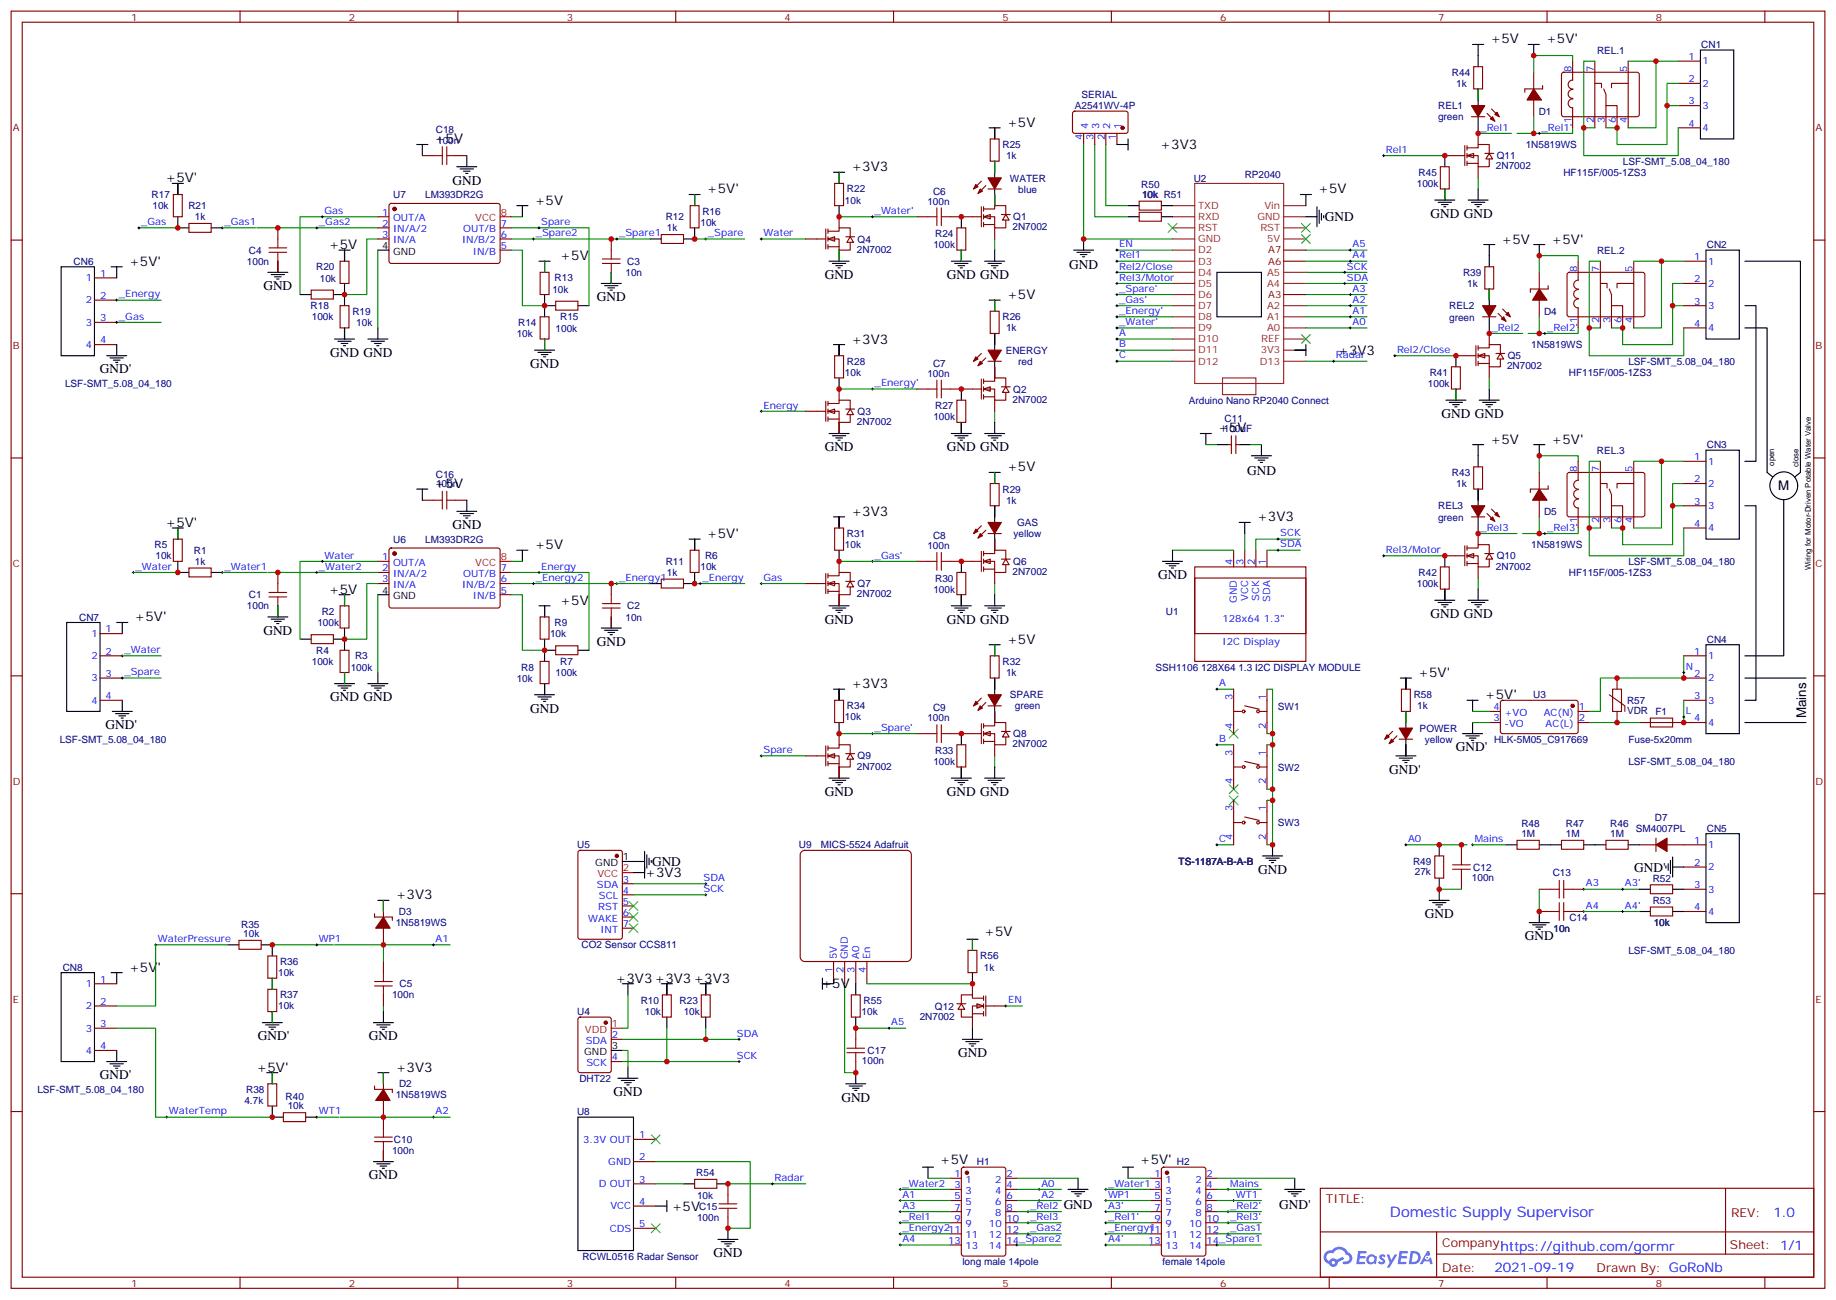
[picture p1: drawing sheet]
<svg xmlns="http://www.w3.org/2000/svg" width="583mm" height="413mm" viewBox="0 0 583 413" stroke-linecap="round" stroke-linejoin="round" font-family="sans-serif">
<defs><g id="words">
<text font-size="4.6" fill="#00f" x="441.2" y="386.1">Domestic Supply Supervisor</text>
<g font-size="4.2">
<text x="473.1" y="13.8">+5V</text>
<text x="490.7" y="13.8">+5V'</text>
<text x="319.6" y="40.2">+5V</text>
<text x="138" y="45.5">+5V</text>
<text x="368.3" y="47.4">+3V3</text>
<text x="52.5" y="57.9">+5V'</text>
<text x="143.6" y="58.6">GND</text>
<text x="270.3" y="54.3">+3V3</text>
<text x="169.7" y="64.9">+5V</text>
<text x="224.4" y="61.4">+5V'</text>
<text x="418.4" y="61.4">+5V</text>
<text x="420.5" y="70.2">GND</text>
<text x="454.1" y="69.1">GND GND</text>
<text x="476.6" y="77.3">+5V</text>
<text x="492.5" y="77.3">+5V'</text>
<text x="104.4" y="79">+5V</text>
<text x="177.9" y="82.6">+5V</text>
<text x="41" y="84.3">+5V'</text>
<text x="261.8" y="88.5">GND</text>
<text x="300.6" y="88.5">GND GND</text>
<text x="339.4" y="85.5">GND</text>
<text x="83.6" y="92.1">GND</text>
<text x="189.5" y="95.6">GND</text>
<text x="319.6" y="94.9">+5V</text>
<text x="104.8" y="113.2">GND GND</text>
<text x="270.3" y="109">+3V3</text>
<text x="424.8" y="112.6">+3V3</text>
<text x="31.7" y="118.5">GND'</text>
<text x="168.3" y="116.8">GND</text>
<text x="386.7" y="137.3">+5V</text>
<text x="457.6" y="132.6">GND GND</text>
<text x="261.8" y="143.2">GND</text>
<text x="300.6" y="143.2">GND GND</text>
<text x="473.1" y="140.8">+5V</text>
<text x="492.5" y="140.8">+5V'</text>
<text x="319.6" y="149.6">+5V</text>
<text x="138" y="154.9">+5V</text>
<text x="395.9" y="150.7">GND</text>
<text x="564.4" y="155.6">M</text>
<text x="52.5" y="167.2">+5V'</text>
<text x="143.6" y="167.9">GND</text>
<text x="270.3" y="163.7">+3V3</text>
<text x="399" y="165.5">+3V3</text>
<text x="224.4" y="170.8">+5V'</text>
<text x="169.7" y="174.3">+5V</text>
<text x="367.6" y="183.8">GND</text>
<text x="104.4" y="188.4">+5V</text>
<text x="177.9" y="191.9">+5V</text>
<text x="42.7" y="197.2">+5V'</text>
<text x="261.8" y="197.9">GND</text>
<text x="300.6" y="197.9">GND GND</text>
<text x="454.1" y="196.1">GND GND</text>
<text x="83.6" y="201.4">GND</text>
<text x="189.5" y="205">GND</text>
<text x="319.6" y="204.3">+5V</text>
<text x="450.2" y="214.9">+5V'</text>
<text x="270.3" y="218.4">+3V3</text>
<text x="471.3" y="221.9">+5V'</text>
<text x="104.8" y="222.6">GND GND</text>
<text x="168.3" y="226.1">GND</text>
<text x="573.3" y="227.9" transform="rotate(-90 573.3 227.9)">Mains</text>
<text x="33.5" y="231.4">GND'</text>
<text x="462.1" y="238.5">GND'</text>
<text x="440.9" y="245.5">GND'</text>
<text x="261.8" y="252.6">GND</text>
<text x="300.6" y="252.6">GND GND</text>
<text x="207" y="274.8">GND</text>
<text x="204.8" y="278.4">+3V3</text>
<text x="399.4" y="277.3">GND</text>
<text x="518.7" y="276.6">GND'</text>
<text x="125.6" y="285.4">+3V3</text>
<text x="452.3" y="291.4">GND</text>
<text x="312.4" y="297">+5V</text>
<text x="484" y="298.4">GND</text>
<text x="41" y="308.3">+5V'</text>
<text x="195.4" y="311.9">+3V3+3V3+3V3</text>
<text x="260.7" y="313.6">+5V</text>
<text x="81.8" y="330.2">GND'</text>
<text x="117.1" y="330.2">GND</text>
<text x="304.1" y="335.5">GND</text>
<text x="81.4" y="340.1">+5V'</text>
<text x="125.6" y="340.1">+3V3</text>
<text x="31.7" y="342.5">GND'</text>
<text x="194.7" y="347.8">GND</text>
<text x="267.1" y="349.6">GND</text>
<text x="298.3" y="369.3">+5V</text>
<text x="361.8" y="369.3">+5V'</text>
<text x="117.1" y="374.3">GND</text>
<text x="337.6" y="383.6">GND</text>
<text x="406.1" y="383.6">GND'</text>
<text x="213.2" y="384.2">+5V</text>
<text x="226.5" y="399">GND</text>
</g>
<g font-size="4.2" fill="#00f">
<text x="562.9" y="386.4">1.0</text>
<text x="474.4" y="403.7">2021-09-19</text>
</g>
<g font-size="3.9" fill="#800">
<text x="420.9" y="381.7">TITLE:</text>
<text x="549.5" y="386.4">REV:</text>
<text x="457.8" y="395.9">Company:https://github.com/gormr</text>
<text x="549.1" y="396.5">Sheet: 1/1</text>
<text x="457.8" y="403.6">Date:</text>
<text x="506.8" y="403.7">Drawn By: GoRoNb</text>
</g>
<g font-size="3.2" fill="#800">
<text x="41.6" y="6.5">1</text>
<text x="110.8" y="6.5">2</text>
<text x="179.9" y="6.5">3</text>
<text x="249.1" y="6.5">4</text>
<text x="318.2" y="6.5">5</text>
<text x="387.3" y="6.5">6</text>
<text x="456.5" y="6.5">7</text>
<text x="525.6" y="6.5">8</text>
<text x="4.1" y="41.6">A</text>
<text x="576.3" y="41.6">A</text>
<text x="402.6" y="84">A6</text>
<text x="402.6" y="80.4">A7</text>
<text x="402.6" y="94.5">A3</text>
<text x="4.1" y="110.8">B</text>
<text x="576.3" y="110.8">B</text>
<text x="4.1" y="179.9">C</text>
<text x="576.3" y="179.9">C</text>
<text x="4.1" y="249.1">D</text>
<text x="576.3" y="249.1">D</text>
<text x="4.1" y="318.2">E</text>
<text x="576.3" y="318.2">E</text>
<text x="41.6" y="408.3">1</text>
<text x="110.8" y="408.3">2</text>
<text x="179.9" y="408.3">3</text>
<text x="249.1" y="408.3">4</text>
<text x="318.2" y="408.3">5</text>
<text x="387.3" y="408.3">6</text>
<text x="456.5" y="408.3">7</text>
<text x="525.6" y="408.3">8</text>
</g>
<g font-size="3.2" fill="#000080">
<text x="507" y="17">REL.1</text>
<text x="540" y="15.3">CN1</text>
<text x="460.9" y="24">R44</text>
<text x="462.2" y="27.6">1k</text>
<text x="341.2" y="34.7">A2541WV-4P</text>
<text x="343.3" y="31.2">SERIAL</text>
<text x="456.5" y="34.7">REL1</text>
<text x="456.5" y="38.2">green</text>
<text x="488.4" y="36.4">D1</text>
<text x="138.3" y="42.3">C18</text>
<text x="138.8" y="45.6">100n</text>
<text x="318.2" y="47">R25</text>
<text x="484.3" y="47">1N5819WS</text>
<text x="319.4" y="50.5">1k</text>
<text x="474.8" y="53.7">2N7002</text>
<text x="475.1" y="50.5">Q11</text>
<text x="515.1" y="52.3">LSF-SMT_5.08_04_180</text>
<text x="320.6" y="57.6">WATER</text>
<text x="362.3" y="59.7">R50</text>
<text x="378.9" y="57.6">U2</text>
<text x="395.1" y="56.4">RP2040</text>
<text x="449.7" y="59.4">100k</text>
<text x="450.3" y="55.8">R45</text>
<text x="496.3" y="55.9">HF115F/005-1ZS3</text>
<text x="48.1" y="62.9">R17</text>
<text x="124.8" y="62.9">U7</text>
<text x="135" y="62.9">LM393DR2G</text>
<text x="268.2" y="64.6">10k</text>
<text x="268.8" y="61.1">R22</text>
<text x="294.4" y="64.9">100n</text>
<text x="296.2" y="61.7">C6</text>
<text x="323.2" y="61.1">blue</text>
<text x="362.4" y="62.8">10k R51</text>
<text x="48.4" y="66.4">10k</text>
<text x="59.8" y="66.4">R21</text>
<text x="61.9" y="69.9">1k</text>
<text x="211.3" y="69.9">R12</text>
<text x="222.3" y="71.7">10k</text>
<text x="223" y="68.1">R16</text>
<text x="321.6" y="69.9">Q1</text>
<text x="211.7" y="73.5">1k</text>
<text x="272.2" y="77">Q4</text>
<text x="296.9" y="75.2">R24</text>
<text x="321.4" y="73.1">2N7002</text>
<text x="79" y="80.5">C4</text>
<text x="272" y="80.2">2N7002</text>
<text x="296.3" y="78.8">100k</text>
<text x="507" y="80.5">REL.2</text>
<text x="541.8" y="78.8">CN2</text>
<text x="23.4" y="84">CN6</text>
<text x="78.4" y="84">100n</text>
<text x="100.4" y="85.8">R20</text>
<text x="101.5" y="89.4">10k</text>
<text x="176" y="89.3">R13</text>
<text x="198.5" y="87.6">10n</text>
<text x="199.1" y="84">C3</text>
<text x="464.4" y="87.5">R39</text>
<text x="175.4" y="92.9">10k</text>
<text x="465.7" y="91.1">1k</text>
<text x="98.6" y="98.2">R18</text>
<text x="99" y="101.7">100k</text>
<text x="111.8" y="99.9">R19</text>
<text x="177.8" y="101.7">R15</text>
<text x="318.2" y="101.7">R26</text>
<text x="460" y="101.7">green</text>
<text x="460" y="98.2">REL2</text>
<text x="490.1" y="99.9">D4</text>
<text x="113.1" y="103.4">10k</text>
<text x="164" y="107">10k</text>
<text x="164.5" y="103.5">R14</text>
<text x="176.4" y="105.2">100k</text>
<text x="319.4" y="105.2">1k</text>
<text x="319.2" y="112.3">ENERGY</text>
<text x="486.1" y="110.5">1N5819WS</text>
<text x="268.2" y="119.3">10k</text>
<text x="268.8" y="115.8">R28</text>
<text x="294.4" y="119.6">100n</text>
<text x="296.2" y="116.4">C7</text>
<text x="323.2" y="115.8">red</text>
<text x="453.8" y="119.3">R41</text>
<text x="478.4" y="117.2">2N7002</text>
<text x="478.6" y="114">Q5</text>
<text x="498" y="119.3">HF115F/005-1ZS3</text>
<text x="516.9" y="115.8">LSF-SMT_5.08_04_180</text>
<text x="20.7" y="122.9">LSF-SMT_5.08_04_180</text>
<text x="321.6" y="124.6">Q2</text>
<text x="453.3" y="122.9">100k</text>
<text x="272.2" y="131.7">Q3</text>
<text x="296.9" y="129.9">R27</text>
<text x="321.4" y="127.8">2N7002</text>
<text x="377.4" y="128.2">Arduino Nano RP2040 Connect</text>
<text x="272" y="134.9">2N7002</text>
<text x="296.3" y="133.4">100k</text>
<text x="388.5" y="137.2">100uF</text>
<text x="388.7" y="134">C11</text>
<text x="541.8" y="142.3">CN3</text>
<text x="506.9" y="144">REL.3</text>
<text x="138.3" y="151.7">C16</text>
<text x="138.4" y="154.6">100n</text>
<text x="460.9" y="151">R43</text>
<text x="462.2" y="154.6">1k</text>
<text x="318.2" y="156.3">R29</text>
<text x="319.4" y="159.9">1k</text>
<text x="456.5" y="161.7">REL3</text>
<text x="322.8" y="166.9">GAS</text>
<text x="456.5" y="165.2">green</text>
<text x="490.1" y="163.4">D5</text>
<text x="49" y="174">R5</text>
<text x="124.8" y="172.2">U6</text>
<text x="135" y="172.2">LM393DR2G</text>
<text x="268.2" y="174">10k</text>
<text x="268.8" y="170.4">R31</text>
<text x="296.2" y="171.1">C8</text>
<text x="321.7" y="170.4">yellow</text>
<text x="49.4" y="177.5">10k</text>
<text x="61.6" y="175.8">R1</text>
<text x="61.9" y="179.3">1k</text>
<text x="211.3" y="179.3">R11</text>
<text x="223.8" y="177.5">R6</text>
<text x="294.4" y="174.3">100n</text>
<text x="321.6" y="179.3">Q6</text>
<text x="475.1" y="177.5">Q10</text>
<text x="486.1" y="174">1N5819WS</text>
<text x="516.9" y="179.3">LSF-SMT_5.08_04_180</text>
<text x="211.7" y="182.8">1k</text>
<text x="222.3" y="181">10k</text>
<text x="296.9" y="184.6">R30</text>
<text x="321.4" y="182.5">2N7002</text>
<text x="450.3" y="182.8">R42</text>
<text x="474.8" y="180.7">2N7002</text>
<text x="498" y="182.8">HF115F/005-1ZS3</text>
<text x="79" y="189.9">C1</text>
<text x="272" y="189.6">2N7002</text>
<text x="272.2" y="186.3">Q7</text>
<text x="296.3" y="188.1">100k</text>
<text x="449.7" y="186.4">100k</text>
<text x="25.1" y="196.9">CN7</text>
<text x="78.4" y="193.4">100n</text>
<text x="102.1" y="195.2">R2</text>
<text x="198.5" y="196.9">10n</text>
<text x="199.1" y="193.4">C2</text>
<text x="370.1" y="195.2">U1</text>
<text x="100.7" y="198.7">100k</text>
<text x="174.6" y="202.2">10k</text>
<text x="176" y="198.7">R9</text>
<text x="541.8" y="204">CN4</text>
<text x="100.4" y="207.5">R4</text>
<text x="112.7" y="209.3">R3</text>
<text x="99" y="211">100k</text>
<text x="111.3" y="212.8">100k</text>
<text x="165.5" y="212.8">R8</text>
<text x="176.4" y="214.6">100k</text>
<text x="177.8" y="211">R7</text>
<text x="318.2" y="211">R32</text>
<text x="319.4" y="214.5">1k</text>
<text x="366.8" y="212.8">SSH1106 128X64 1.3 I2C DISPLAY MODULE</text>
<text x="164" y="216.3">10k</text>
<text x="320.6" y="221.7">SPARE</text>
<text x="448.7" y="221.6">R58</text>
<text x="486.6" y="221.7">U3</text>
<text x="268.8" y="225.1">R34</text>
<text x="296.2" y="225.8">C9</text>
<text x="322.1" y="225.1">green</text>
<text x="405.7" y="225.2">SW1</text>
<text x="449.9" y="225.1">1k</text>
<text x="516.5" y="226.6">VDR</text>
<text x="516.5" y="223.4">R57</text>
<text x="525.5" y="226.9">F1</text>
<text x="268.2" y="228.7">10k</text>
<text x="294.4" y="229">100n</text>
<text x="321.6" y="234">Q8</text>
<text x="450.6" y="232.2">POWER</text>
<text x="19" y="235.7">LSF-SMT_5.08_04_180</text>
<text x="296.9" y="239.2">R33</text>
<text x="321.4" y="237.2">2N7002</text>
<text x="452.3" y="235.7">yellow</text>
<text x="474.2" y="235.8">HLK-5M05_C917669</text>
<text x="516.9" y="235.7">Fuse-5x20mm</text>
<text x="272" y="244.2">2N7002</text>
<text x="272.2" y="241">Q9</text>
<text x="296.3" y="242.8">100k</text>
<text x="405.7" y="244.6">SW2</text>
<text x="516.9" y="242.8">LSF-SMT_5.08_04_180</text>
<text x="405.7" y="262.2">SW3</text>
<text x="482.9" y="262.5">R48</text>
<text x="497" y="262.5">R47</text>
<text x="511.1" y="262.5">R46</text>
<text x="519.2" y="263.9">SM4007PL</text>
<text x="525.3" y="260.4">D7</text>
<text x="541.8" y="264">CN5</text>
<text x="183.2" y="269.3">U5</text>
<text x="253.6" y="269.3">U9</text>
<text x="260.6" y="269.3">MICS-5524 Adafruit</text>
<text x="482.9" y="265.6">1M</text>
<text x="497" y="265.6">1M</text>
<text x="511.1" y="265.6">1M</text>
<text x="374.1" y="274.5">TS-1187A-B-A-B</text>
<text x="448.5" y="274.5">R49</text>
<text x="449.1" y="277.7">27k</text>
<text x="467.2" y="279.5">100n</text>
<text x="467.6" y="276.3">C12</text>
<text x="492.9" y="278.1">C13</text>
<text x="524.6" y="279.8">R52</text>
<text x="524.6" y="286.9">R53</text>
<text x="125.6" y="293.9">1N5819WS</text>
<text x="126.7" y="290.4">D3</text>
<text x="498.1" y="292.2">C14</text>
<text x="524.9" y="293.9">10k</text>
<text x="76.6" y="294.5">R35</text>
<text x="77.2" y="297.4">10k</text>
<text x="493.1" y="295.7">10n</text>
<text x="184.6" y="301">CO2 Sensor CCS811</text>
<text x="311.2" y="304.5">R56</text>
<text x="516.9" y="302.7">LSF-SMT_5.08_04_180</text>
<text x="19.9" y="308.1">CN8</text>
<text x="88.3" y="309.8">10k</text>
<text x="88.9" y="306.3">R36</text>
<text x="312.3" y="308">1k</text>
<text x="88.9" y="316.8">R37</text>
<text x="124.4" y="316.9">100n</text>
<text x="126.8" y="313.4">C5</text>
<text x="88.3" y="320.4">10k</text>
<text x="183.2" y="322.2">U4</text>
<text x="203.4" y="318.6">R10</text>
<text x="204.7" y="322.1">10k</text>
<text x="215.7" y="318.6">R23</text>
<text x="217" y="322.1">10k</text>
<text x="273.5" y="322.1">10k</text>
<text x="274.1" y="318.6">R55</text>
<text x="291.9" y="323.6">2N7002</text>
<text x="296.8" y="320.4">Q12</text>
<text x="275.4" y="334.5">C17</text>
<text x="273.6" y="337.7">100n</text>
<text x="11.9" y="346.8">LSF-SMT_5.08_04_180</text>
<text x="78.1" y="346.9">R38</text>
<text x="126.7" y="345.1">D2</text>
<text x="183.9" y="343.4">DHT22</text>
<text x="77.6" y="350.4">4.7k</text>
<text x="90.7" y="349.1">R40</text>
<text x="91.3" y="352.1">10k</text>
<text x="125.6" y="348.6">1N5819WS</text>
<text x="183.2" y="353.9">U8</text>
<text x="125" y="362.7">C10</text>
<text x="124.4" y="366.3">100n</text>
<text x="310.1" y="369.8">H1</text>
<text x="373.6" y="369.8">H2</text>
<text x="221" y="373.3">R54</text>
<text x="221.3" y="380.4">10k</text>
<text x="221.9" y="383.9">C15</text>
<text x="221.3" y="387.4">100n</text>
<text x="184.9" y="399.8">RCWL0516 Radar Sensor</text>
<text x="305.5" y="401.5">long male 14pole</text>
<text x="369" y="401.5">female 14pole</text>
</g>
<g font-size="3.2" fill="#00f">
<text x="498.8" y="22.9" transform="rotate(-90 498.8 22.9)">8</text>
<text x="505.9" y="22.9" transform="rotate(-90 505.9 22.9)">7</text>
<text x="516.5" y="22.9" transform="rotate(-90 516.5 22.9)">5</text>
<text x="536" y="19.1">1</text>
<text x="540.5" y="20.5">1</text>
<text x="536" y="26.1">2</text>
<text x="540.5" y="27.5">2</text>
<text x="536" y="33.2">3</text>
<text x="540.5" y="34.6">3</text>
<text x="345.4" y="41" transform="rotate(-90 345.4 41)">4</text>
<text x="348.9" y="41" transform="rotate(-90 348.9 41)">3</text>
<text x="352.4" y="41" transform="rotate(-90 352.4 41)">2</text>
<text x="356" y="41" transform="rotate(-90 356 41)">1</text>
<text x="469.9" y="41.5">_Rel1</text>
<text x="489.3" y="41.5">_Rel1'</text>
<text x="498.8" y="39.1" transform="rotate(-90 498.8 39.1)">1</text>
<text x="505.9" y="39.1" transform="rotate(-90 505.9 39.1)">2</text>
<text x="509.4" y="39.1" transform="rotate(-90 509.4 39.1)">3</text>
<text x="512.9" y="39.1" transform="rotate(-90 512.9 39.1)">6</text>
<text x="516.5" y="39.1" transform="rotate(-90 516.5 39.1)">4</text>
<text x="536" y="40.2">4</text>
<text x="540.5" y="41.6">4</text>
<text x="343.6" y="44.5" transform="rotate(-90 343.6 44.5)">4</text>
<text x="347.1" y="44.5" transform="rotate(-90 347.1 44.5)">3</text>
<text x="350.7" y="44.5" transform="rotate(-90 350.7 44.5)">2</text>
<text x="354.2" y="44.5" transform="rotate(-90 354.2 44.5)">1</text>
<text x="439.9" y="48.5">Rel1</text>
<text x="44.8" y="71.4">_Gas</text>
<text x="71.3" y="71.4">_Gas1</text>
<text x="101.2" y="71.4">_Gas2</text>
<text x="103" y="67.9">Gas</text>
<text x="121.3" y="68.4">1</text>
<text x="121.3" y="72">2</text>
<text x="124.8" y="70.2">OUT/A</text>
<text x="158.9" y="72">7</text>
<text x="171.8" y="71.4">Spare</text>
<text x="277.6" y="67.9">_Water'</text>
<text x="121.3" y="75.5">3</text>
<text x="124.8" y="73.7">IN/A/2</text>
<text x="124.8" y="77.3">IN/A</text>
<text x="146.7" y="77.3">IN/B/2</text>
<text x="147.1" y="73.7">OUT/B</text>
<text x="158.9" y="75.5">6</text>
<text x="170" y="75">_Spare2</text>
<text x="196.5" y="75">_Spare1</text>
<text x="224.7" y="75">_Spare</text>
<text x="242.4" y="75">Water</text>
<text x="150.1" y="80.8">IN/B</text>
<text x="158.9" y="79">5</text>
<text x="355.2" y="78.5">EN</text>
<text x="355.2" y="82">Rel1</text>
<text x="429.3" y="82">A4</text>
<text x="429.3" y="78.5">A5</text>
<text x="537.7" y="82.5">1</text>
<text x="542.2" y="84">1</text>
<text x="27.3" y="89.3">1</text>
<text x="31.7" y="87.8">1</text>
<text x="355.2" y="85.5">Rel2/Close</text>
<text x="355.2" y="89.1">Rel3/Motor</text>
<text x="427.6" y="89.1">SDA</text>
<text x="427.6" y="85.5">SCK</text>
<text x="500.6" y="86.4" transform="rotate(-90 500.6 86.4)">8</text>
<text x="507.6" y="86.4" transform="rotate(-90 507.6 86.4)">7</text>
<text x="518.2" y="86.4" transform="rotate(-90 518.2 86.4)">5</text>
<text x="537.7" y="89.6">2</text>
<text x="31.7" y="94.9">2</text>
<text x="37.7" y="94.4">_Energy</text>
<text x="355.2" y="92.6">_Spare'</text>
<text x="429.3" y="92.6">A3</text>
<text x="542.2" y="91">2</text>
<text x="27.3" y="96.3">2</text>
<text x="31.7" y="102">3</text>
<text x="37.7" y="101.4">_Gas</text>
<text x="355.2" y="99.7">_Energy'</text>
<text x="355.2" y="96.1">_Gas'</text>
<text x="429.3" y="99.7">A1</text>
<text x="429.3" y="96.1">A2</text>
<text x="537.7" y="96.7">3</text>
<text x="542.2" y="98.1">3</text>
<text x="27.3" y="103.4">3</text>
<text x="355.2" y="103.2">_Water'</text>
<text x="355.2" y="106.7">A</text>
<text x="429.3" y="103.2">A0</text>
<text x="473.4" y="105">_Rel2</text>
<text x="491.1" y="105">_Rel2'</text>
<text x="500.6" y="102.6" transform="rotate(-90 500.6 102.6)">1</text>
<text x="507.6" y="102.6" transform="rotate(-90 507.6 102.6)">2</text>
<text x="511.2" y="102.6" transform="rotate(-90 511.2 102.6)">3</text>
<text x="514.7" y="102.6" transform="rotate(-90 514.7 102.6)">6</text>
<text x="518.2" y="102.6" transform="rotate(-90 518.2 102.6)">4</text>
<text x="537.7" y="103.7">4</text>
<text x="542.2" y="105.1">4</text>
<text x="27.3" y="110.4">4</text>
<text x="31.7" y="109">4</text>
<text x="355.2" y="110.2">B</text>
<text x="355.2" y="113.8">C</text>
<text x="424" y="113.8">Radar</text>
<text x="443.4" y="112">Rel2/Close</text>
<text x="277.6" y="122.6">_Energy'</text>
<text x="242.4" y="129.6">Energy</text>
<text x="500.6" y="149.9" transform="rotate(-90 500.6 149.9)">8</text>
<text x="507.6" y="149.9" transform="rotate(-90 507.6 149.9)">7</text>
<text x="518.2" y="149.9" transform="rotate(-90 518.2 149.9)">5</text>
<text x="537.7" y="146">1</text>
<text x="542.2" y="147.5">1</text>
<text x="537.7" y="153.1">2</text>
<text x="542.2" y="154.5">2</text>
<text x="537.7" y="160.2">3</text>
<text x="542.2" y="161.6">3</text>
<text x="500.6" y="166.1" transform="rotate(-90 500.6 166.1)">1</text>
<text x="507.6" y="166.1" transform="rotate(-90 507.6 166.1)">2</text>
<text x="511.2" y="166.1" transform="rotate(-90 511.2 166.1)">3</text>
<text x="514.7" y="166.1" transform="rotate(-90 514.7 166.1)">6</text>
<text x="518.2" y="166.1" transform="rotate(-90 518.2 166.1)">4</text>
<text x="537.7" y="167.2">4</text>
<text x="406.4" y="173.7">SDA</text>
<text x="406.4" y="170.2">SCK</text>
<text x="469.9" y="168.5">_Rel3</text>
<text x="491.1" y="168.5">_Rel3'</text>
<text x="542.2" y="168.6">4</text>
<text x="103" y="177.3">Water</text>
<text x="121.3" y="177.8">1</text>
<text x="124.8" y="179.6">OUT/A</text>
<text x="277.6" y="177.3">_Gas'</text>
<text x="391.2" y="179.2" transform="rotate(-90 391.2 179.2)">4</text>
<text x="394.8" y="179.2" transform="rotate(-90 394.8 179.2)">3</text>
<text x="398.3" y="179.2" transform="rotate(-90 398.3 179.2)">2</text>
<text x="401.8" y="179.2" transform="rotate(-90 401.8 179.2)">1</text>
<text x="439.9" y="175.5">Rel3/Motor</text>
<text x="43" y="180.8">_Water</text>
<text x="71.3" y="180.8">_Water1</text>
<text x="101.2" y="180.8">_Water2</text>
<text x="121.3" y="181.3">2</text>
<text x="121.3" y="184.9">3</text>
<text x="124.8" y="183.1">IN/A/2</text>
<text x="147.1" y="183.1">OUT/B</text>
<text x="158.9" y="184.9">6</text>
<text x="158.9" y="181.3">7</text>
<text x="170" y="184.3">_Energy2</text>
<text x="171.8" y="180.8">Energy</text>
<text x="196.5" y="184.3">_Energy1</text>
<text x="223" y="184.3">_Energy</text>
<text x="242.4" y="184.3">Gas</text>
<text x="124.8" y="186.6">IN/A</text>
<text x="146.7" y="186.6">IN/B/2</text>
<text x="150.1" y="190.1">IN/B</text>
<text x="158.9" y="188.4">5</text>
<text x="392.6" y="191.4" transform="rotate(-90 392.6 191.4)">GND</text>
<text x="396.2" y="190.8" transform="rotate(-90 396.2 190.8)">VCC</text>
<text x="399.7" y="190.7" transform="rotate(-90 399.7 190.7)">SCK</text>
<text x="403.2" y="190.9" transform="rotate(-90 403.2 190.9)">SDA</text>
<text x="388.1" y="197.6">128x64 1.3&quot;</text>
<text x="29" y="202.1">1</text>
<text x="33.5" y="200.7">1</text>
<text x="29" y="209.2">2</text>
<text x="33.5" y="207.8">2</text>
<text x="39.5" y="207.3">_Water</text>
<text x="388.1" y="204.6">I2C Display</text>
<text x="537.7" y="207.8">1</text>
<text x="542.2" y="209.2">1</text>
<text x="33.5" y="214.8">3</text>
<text x="39.5" y="214.3">_Spare</text>
<text x="535.2" y="212.5">N</text>
<text x="537.7" y="214.8">2</text>
<text x="29" y="216.3">3</text>
<text x="33.5" y="221.9">4</text>
<text x="387" y="217.8">A</text>
<text x="537.7" y="221.9">3</text>
<text x="542.2" y="216.3">2</text>
<text x="29" y="223.3">4</text>
<text x="391.2" y="222.2" transform="rotate(-90 391.2 222.2)">3</text>
<text x="401.8" y="222.2" transform="rotate(-90 401.8 222.2)">1</text>
<text x="474.1" y="225.4">4</text>
<text x="477.6" y="227.2">+VO</text>
<text x="490" y="227.2">AC(N)</text>
<text x="501.1" y="225.4">1</text>
<text x="535.2" y="226.7">L</text>
<text x="542.2" y="223.3">3</text>
<text x="277.6" y="232">_Spare'</text>
<text x="391.2" y="231.3" transform="rotate(-90 391.2 231.3)">4</text>
<text x="401.8" y="231.3" transform="rotate(-90 401.8 231.3)">2</text>
<text x="474.1" y="229">3</text>
<text x="477.6" y="230.7">-VO</text>
<text x="490.6" y="230.7">AC(L)</text>
<text x="501.1" y="229">2</text>
<text x="537.7" y="229">4</text>
<text x="542.2" y="230.4">4</text>
<text x="242.4" y="239">Spare</text>
<text x="387" y="235.5">B</text>
<text x="391.2" y="239.9" transform="rotate(-90 391.2 239.9)">3</text>
<text x="401.8" y="239.9" transform="rotate(-90 401.8 239.9)">1</text>
<text x="391.2" y="249" transform="rotate(-90 391.2 249)">4</text>
<text x="401.8" y="249" transform="rotate(-90 401.8 249)">2</text>
<text x="391.2" y="257.5" transform="rotate(-90 391.2 257.5)">3</text>
<text x="401.8" y="257.5" transform="rotate(-90 401.8 257.5)">1</text>
<text x="387" y="267.2">C</text>
<text x="391.2" y="266.6" transform="rotate(-90 391.2 266.6)">4</text>
<text x="401.8" y="266.6" transform="rotate(-90 401.8 266.6)">2</text>
<text x="447" y="267.2">A0</text>
<text x="468.1" y="267.2">Mains</text>
<text x="537.7" y="267.8">1</text>
<text x="542.2" y="269.2">1</text>
<text x="537.7" y="274.8">2</text>
<text x="189.5" y="281.9">SDA</text>
<text x="197.7" y="280.1">3</text>
<text x="223.3" y="279.6">SDA</text>
<text x="503.4" y="281.3">A3</text>
<text x="515.8" y="281.3">A3'</text>
<text x="537.7" y="281.9">3</text>
<text x="542.2" y="276.2">2</text>
<text x="190.1" y="285.4">SCL</text>
<text x="197.7" y="283.6">4</text>
<text x="197.7" y="287.2">5</text>
<text x="223.3" y="283.1">SCK</text>
<text x="542.2" y="283.3">3</text>
<text x="186.7" y="292.5">WAKE</text>
<text x="189.9" y="288.9">RST</text>
<text x="197.7" y="290.7">6</text>
<text x="503.4" y="288.4">A4</text>
<text x="515.8" y="288.4">A4'</text>
<text x="537.7" y="288.9">4</text>
<text x="542.2" y="290.3">4</text>
<text x="50.1" y="299">WaterPressure</text>
<text x="101.2" y="299">WP1</text>
<text x="138.3" y="299">A1</text>
<text x="190.6" y="296">INT</text>
<text x="197.7" y="294.2">7</text>
<text x="265.6" y="304.4" transform="rotate(-90 265.6 304.4)">5V</text>
<text x="269.2" y="304.4" transform="rotate(-90 269.2 304.4)">GND</text>
<text x="272.7" y="304.4" transform="rotate(-90 272.7 304.4)">A0</text>
<text x="276.2" y="304.4" transform="rotate(-90 276.2 304.4)">En</text>
<text x="31.7" y="311.9">1</text>
<text x="264.2" y="308.9" transform="rotate(-90 264.2 308.9)">1</text>
<text x="267.8" y="308.9" transform="rotate(-90 267.8 308.9)">2</text>
<text x="271.3" y="308.9" transform="rotate(-90 271.3 308.9)">3</text>
<text x="274.8" y="308.9" transform="rotate(-90 274.8 308.9)">4</text>
<text x="27.3" y="313.3">1</text>
<text x="27.3" y="320.3">2</text>
<text x="31.7" y="318.9">2</text>
<text x="320" y="318.4">EN</text>
<text x="27.3" y="327.4">3</text>
<text x="31.7" y="326">3</text>
<text x="194.2" y="329.5">2</text>
<text x="233.9" y="329">SDA</text>
<text x="282.9" y="325.4">A5</text>
<text x="27.3" y="334.4">4</text>
<text x="31.7" y="333">4</text>
<text x="185.9" y="331.3">SDA</text>
<text x="186.1" y="338.3">SCK</text>
<text x="194.2" y="336.5">4</text>
<text x="233.9" y="336">SCK</text>
<text x="53.6" y="353.7">WaterTemp</text>
<text x="101.2" y="353.7">WT1</text>
<text x="138.3" y="353.7">A2</text>
<text x="185.1" y="362.7">3.3V OUT</text>
<text x="202.8" y="361.2">1</text>
<text x="193.1" y="369.7">GND</text>
<text x="202.8" y="368.3">2</text>
<text x="190" y="376.8">D OUT</text>
<text x="202.8" y="375.4">3</text>
<text x="245.9" y="374.8">Radar</text>
<text x="286.5" y="376.6">_Water2</text>
<text x="303" y="373.6">1</text>
<text x="303" y="377.1">3</text>
<text x="306.5" y="375.4">1</text>
<text x="315.9" y="375.4">2</text>
<text x="319.4" y="377.1">4</text>
<text x="319.4" y="373.6">2</text>
<text x="330.6" y="376.6">A0</text>
<text x="351.7" y="376.6">_Water1</text>
<text x="366.5" y="373.6">1</text>
<text x="366.5" y="377.1">3</text>
<text x="370" y="375.4">1</text>
<text x="379.4" y="375.4">2</text>
<text x="382.9" y="377.1">4</text>
<text x="382.9" y="373.6">2</text>
<text x="390.5" y="376.6">Mains</text>
<text x="193.8" y="383.8">VCC</text>
<text x="202.8" y="382.4">4</text>
<text x="286.5" y="383.6">A3</text>
<text x="286.5" y="380.1">A1</text>
<text x="303" y="380.6">5</text>
<text x="306.5" y="378.9">3</text>
<text x="306.5" y="382.4">5</text>
<text x="315.9" y="382.4">6</text>
<text x="315.9" y="378.9">4</text>
<text x="319.4" y="380.6">6</text>
<text x="327" y="383.6">_Rel2</text>
<text x="330.6" y="380.1">A2</text>
<text x="351.7" y="383.6">A3'</text>
<text x="351.7" y="380.1">WP1</text>
<text x="366.5" y="380.6">5</text>
<text x="370" y="378.9">3</text>
<text x="370" y="382.4">5</text>
<text x="379.4" y="382.4">6</text>
<text x="379.4" y="378.9">4</text>
<text x="382.9" y="380.6">6</text>
<text x="390.5" y="383.6">_Rel2'</text>
<text x="392.3" y="380.1">WT1</text>
<text x="202.8" y="389.5">5</text>
<text x="286.5" y="387.2">_Rel1</text>
<text x="303" y="384.2">7</text>
<text x="303" y="387.7">9</text>
<text x="306.5" y="385.9">7</text>
<text x="306.5" y="389.5">9</text>
<text x="313.9" y="389.5">10</text>
<text x="315.9" y="385.9">8</text>
<text x="319.4" y="387.7">10</text>
<text x="319.4" y="384.2">8</text>
<text x="327" y="387.2">_Rel3</text>
<text x="351.7" y="387.2">_Rel1'</text>
<text x="366.5" y="384.2">7</text>
<text x="366.5" y="387.7">9</text>
<text x="370" y="385.9">7</text>
<text x="370" y="389.5">9</text>
<text x="377.4" y="389.5">10</text>
<text x="379.4" y="385.9">8</text>
<text x="382.9" y="387.7">10</text>
<text x="382.9" y="384.2">8</text>
<text x="390.5" y="387.2">_Rel3'</text>
<text x="193.5" y="390.9">CDS</text>
<text x="286.5" y="390.7">_Energy211</text>
<text x="286.5" y="394.2">A4</text>
<text x="300.9" y="394.8">13</text>
<text x="306.5" y="393">11</text>
<text x="313.9" y="393">12</text>
<text x="319.4" y="394.8">14_Spare2</text>
<text x="319.4" y="391.2">12</text>
<text x="327" y="390.7">_Gas2</text>
<text x="351.7" y="390.7">_Energy1</text>
<text x="351.7" y="394.2">A4'</text>
<text x="364.4" y="391.2">11</text>
<text x="364.4" y="394.8">13</text>
<text x="370" y="393">11</text>
<text x="377.4" y="393">12</text>
<text x="382.9" y="394.8">14_Spare1</text>
<text x="382.9" y="391.2">12</text>
<text x="390.5" y="390.7">_Gas1</text>
<text x="306.5" y="396.5">13</text>
<text x="313.9" y="396.5">14</text>
<text x="370" y="396.5">13</text>
<text x="377.4" y="396.5">14</text>
</g>
<g font-size="3.2" fill="#f00">
<text x="150.8" y="70.2">VCC</text>
<text x="158.9" y="68.4">8</text>
<text x="150.8" y="179.6">VCC</text>
<text x="158.9" y="177.8">8</text>
<text x="189.6" y="278.3">VCC</text>
<text x="197.7" y="276.6">2</text>
<text x="185.7" y="327.7">VDD</text>
<text x="194.2" y="326">1</text>
</g>
<g font-size="3.2" fill="#8d2323">
<text x="380.3" y="69.8">RXD</text>
<text x="380.3" y="66.3">TXD</text>
<text x="399.1" y="69.8">GND</text>
<text x="401.4" y="66.3">Vin</text>
<text x="380.3" y="76.9">GND</text>
<text x="380.3" y="73.4">RST</text>
<text x="400.1" y="73.4">RST</text>
<text x="402.2" y="76.9">5V</text>
<text x="380.3" y="84">D3</text>
<text x="380.3" y="80.4">D2</text>
<text x="380.3" y="87.5">D4</text>
<text x="402.2" y="87.5">A5</text>
<text x="380.3" y="94.5">D6</text>
<text x="380.3" y="91">D5</text>
<text x="402.2" y="91">A4</text>
<text x="380.3" y="101.6">D8</text>
<text x="380.3" y="98.1">D7</text>
<text x="402.2" y="98.1">A2</text>
<text x="402.2" y="101.6">A1</text>
<text x="380.3" y="105.1">D9</text>
<text x="402.2" y="105.1">A0</text>
<text x="380.3" y="112.2">D11</text>
<text x="380.3" y="108.7">D10</text>
<text x="400.2" y="112.2">3V3</text>
<text x="400.4" y="108.7">REF</text>
<text x="380.3" y="115.7">D12</text>
<text x="399.9" y="115.7">D13</text>
</g>
<g font-size="3.2">
<text x="121.3" y="79">4</text>
<text x="124.8" y="80.8">GND</text>
<text x="121.3" y="188.4">4</text>
<text x="124.8" y="190.1">GND</text>
<text x="189" y="274.8">GND</text>
<text x="197.7" y="273">1</text>
<text x="185.4" y="334.8">GND</text>
<text x="194.2" y="333">3</text>
</g>
<g font-size="2.5">
<text x="563.1" y="147.8" transform="rotate(-90 563.1 147.8)">open</text>
<text x="570.9" y="148.2" transform="rotate(-90 570.9 148.2)">close</text>
<text x="574.8" y="181" transform="rotate(-90 574.8 181)">Wiring for Motor-Driven Potable Water Valve</text>
</g>
</g></defs>
<g fill="none" stroke="#870000" stroke-width=".35">
<path d="M3.5 3.5h575.8v405.4h-575.8zM7.1 7.1h568.6v398.2h-568.6zM76.2 3.5v3.6M145.3 3.5v3.6M214.5 3.5v3.6M283.6 3.5v3.6M352.8 3.5v3.6M421.9 3.5v3.6M491.1 3.5v3.6M560.2 3.5v3.6M3.5 76.2h3.6M575.7 76.2h3.6"/>
<path d="M3.5 145.3h3.6M575.7 145.3h3.6M3.5 214.5h3.6M575.7 214.5h3.6M3.5 283.6h3.6M575.7 283.6h3.6M3.5 352.8h3.6M575.7 352.8h3.6M419.1 377.1h156.6v28.2h-156.6zM547.7 377.1v20.9M419.1 391h156.5M456 398h119.6"/>
<path d="M456 391v14.1M76.2 405.3v3.6M145.3 405.3v3.6M214.5 405.3v3.6M283.6 405.3v3.6M352.8 405.3v3.6M421.9 405.3v3.6M491.1 405.3v3.6M560.2 405.3v3.6"/>
</g>
<g fill="#5487ff">
<path d="M438.1 398.3a1.22 1.22 0 0 1 1.7 .3l-.4 .5a.47 .47 0 0 0-.3-.4 .47 .47 0 0 0-.5 .2l.1 .3a1.14 1.14 0 0 1 .8 1.7 1.14 1.14 0 0 1-1.9 0l-.2-.2 .5-.5 .7 .4a.29 .29 0 0 0 .3-.3 .29 .29 0 0 0-.2-.3 1.04 1.04 0 0 1-.6-1.7z"/>
<path d="M431.1 397h2.3l.4 .2-.2 .5-1.8 .1-.1 .8h1.5l.3 .4-.3 .4h-1.6l-.2 1.1h1.7l.2 .3-.2 .3-2.6 .1z"/>
<path d="M444.2 397.1l2.7 .1-.1 .5-1.8 .1-.2 .8h1.6l.3 .4-.4 .4h-1.6l-.1 1.1h1.7l.2 .3-.2 .3-2.7 .1z"/>
<path d="M453 397.1h.7l.3 1.2-.6 .3a.69 .69 0 0 0-1 .3 .69 .69 0 0 0 .4 1 .69 .69 0 0 0 .9-.7l.5-.2 .6 2.2h-.8l-.3-.9h-1.7l-.5 .9h-.8z"/>
<path d="M440.2 398.1h.8l.6 1.9 1.1-1.9h.9l-2.6 4.2h-.8l.9-1.5z"/>
<path d="M447.8 397.1l-.6 4.1h1.3a2.11 2.11 0 0 0 2.5-2.1 2.11 2.11 0 0 0-2.5-2zM448.5 397.8a1.43 1.43 0 0 1 1.6 1.6 1.43 1.43 0 0 1-2 1.1z"/>
<path d="M434.1 398.7a1.54 1.54 0 0 0-.1 2.1 1.54 1.54 0 0 0 2.1 .2l.7 .2 .3-2.3-.6-.3a1.49 1.49 0 0 0-2.4 .1zM434.3 399.7a.95 .95 0 0 1 1.9 0 .95 .95 0 0 1-1.9 0z"/>
<path d="M420.8 397.4a2.18 2.18 0 0 0 1.1 3.7 1.44 1.44 0 0 0 1.6 1 1.44 1.44 0 0 0 1.2-1.5l2-1-.5-.8-1.9 1a1.47 1.47 0 0 0-2.4 .4 1.39 1.39 0 0 1-.7-1.9 1.39 1.39 0 0 1 2-.5 2.12 2.12 0 0 1 2.2-1.3 2.12 2.12 0 0 1 1.9 1.7 1.14 1.14 0 0 1 1 1.4 1.14 1.14 0 0 1-1.6 .8 .43 .43 0 0 0-.5 .3 .43 .43 0 0 0 .4 .5 1.98 1.98 0 0 0 2.5-1.2 1.98 1.98 0 0 0-1.2-2.5 3.1 3.1 0 0 0-5.3-.7l-.9 .1zM422.7 400.7a.55 .55 0 0 1 1.1 0 .55 .55 0 0 1-1.1 0z"/>
<circle cx="453" cy="399.2" r=".26"/>
</g>
<g fill="none" stroke="#870000" stroke-width=".35">
<path d="M55 61.7h2.9v7.1h-2.9zM60 70.9h7v2.8h-7zM88.2 72.3v3.5M119.9 68.8h3.6M119.9 72.3h3.6M119.9 75.8h3.6M123.7 64.8l.5-.2h34.1l.4 .7v17.9l-.7 .4-34.1-.1-.4-.6v-17.6zM158.7 79.4h3.6M158.7 72.3h3.6M158.7 75.8h3.6M194 75.8v3.6M209.9 74.4h7.1v2.9h-7.1z"/>
<path d="M219.1 65.3h2.8v7h-2.8zM407.5 79.4h7M88.2 82.9v3.5M98.8 92.1h7v2.8h-7zM107.9 97h2.9v7.1h-2.9zM107.9 82.9h2.9v7.1h-2.9zM171.4 86.4h2.9v7.1h-2.9zM176.4 95.6h7v2.8h-7zM194 86.4v3.6M407.5 93.5h7M407.5 82.9h7M171.4 100.5h2.9v7.1h-2.9z"/>
<path d="M55 171.1h2.9v7.1h-2.9zM119.9 178.2h3.6M123.7 174.1l.5-.2 34.1 .1 .4 .6v17.9l-.7 .5-34.1-.1-.4-.6v-17.7zM219.1 174.6h2.8v7.1h-2.8zM379.2 179.9h35.3v30h-35.3zM391.6 174.6v5.3M395.1 174.6v5.3M398.6 174.6v5.3M402.2 174.6v5.3M60 180.3h7v2.8h-7zM88.2 181.7v3.5M88.2 192.3v3.5"/>
<path d="M107.9 192.3h2.9v7h-2.9zM119.9 181.7h3.6M119.9 185.2h3.6M158.7 181.7h3.6M158.7 185.2h3.6M158.7 188.7h3.6M171.4 195.8h2.9v7h-2.9zM194 185.2v3.5M194 195.8v3.5M209.9 183.8h7.1v2.8h-7.1zM379.2 183.4h35.3v17.7h-35.3zM98.8 201.4h7v2.9h-7z"/>
<path d="M107.9 206.4h2.9v7h-2.9zM171.4 209.9h2.9v7.1h-2.9zM176.4 205h7v2.8h-7zM472.7 225.8h3.5M472.7 229.3h3.5M476.5 222.5l.5-.3 23.5 .1 .4 .7v9.4l-.7 .4h-23.5l-.5-.7v-9.1zM500.9 225.8h3.6M500.9 229.3h3.6M183.7 323l.4-.2h9.2l.7 .4v16.5l-.4 .7h-9.5l-.6-.4-.1-16.5zM194 329.8h3.6M194 336.9h3.6"/>
</g>
<g fill="none" stroke="#8c2424" stroke-width=".35">
<path d="M379.2 58.2h28.3v63.5h-28.3zM372.2 79.4h7M372.2 75.8h7M372.2 72.3h7M372.2 68.8h7M372.2 65.3h7M407.5 75.8h7M407.5 72.3h7M407.5 68.8h7M407.5 65.3h7M372.2 97h7M372.2 93.5h7"/>
<path d="M372.2 90h7M372.2 86.4h7M372.2 82.9h7M407.5 97h7M407.5 90h7M407.5 86.4h7M372.2 111.1h7M372.2 107.6h7M372.2 104.1h7M372.2 100.5h7M372.2 114.7h7M388.1 119.9h10.5v5.3h-10.5z"/>
<path d="M407.5 111.1h7M407.5 107.6h7M407.5 104.1h7M407.5 100.5h7M407.5 114.7h7"/>
</g>
<g fill="none" stroke="#000" stroke-width=".35">
<path d="M54.7 58.2h3.5M56.4 58.2v3.5M56.4 68.8v3.5h3.6M67 72.3h3.6M107.6 79.4h3.5M109.4 79.4v3.5M119.9 79.4h3.6M164 65.3h3.6M165.8 65.3v3.5M206.4 75.8h3.5M218.7 61.7h3.5M220.5 61.7v3.6"/>
<path d="M220.5 72.3v3.5h-3.5M85 86.4h6.4M86.1 87.1h4.2M87.1 87.8h2.2M87.8 88.5h.7M88.2 82.9v3.5M95.2 93.5h3.6M105.8 93.5h3.6M109.4 90v7M171.1 82.9h3.5M172.9 82.9v3.5M172.9 93.5v7"/>
<path d="M172.9 97h3.5M183.4 97h3.6M190.9 90h6.3M191.9 90.7h4.2M193 91.4h2.1M193.7 92.1h.7M194 86.4v3.6M386.3 86.4h14.1v14.1h-14.1zM106.2 107.6h6.3M107.2 108.3h4.3M108.3 109h2.1M109 109.7h.7"/>
<path d="M109.4 104.1v3.5M116.8 107.6h6.3M117.8 108.3h4.3M118.9 109h2.1M119.6 109.7h.7M119.9 104.1v3.5M169.7 111.1h6.3M170.7 111.8h4.3M171.8 112.5h2.1M172.5 113.2h.7M172.9 107.6v3.5M54.7 167.6h3.5"/>
<path d="M56.4 178.2v3.5h3.6M56.4 167.6v3.5M164 174.6h3.6M165.8 174.6v3.6M218.7 171.1h3.5M220.5 171.1v3.5M67 181.7h3.6M85 195.8h6.4M86.1 196.5h4.2M87.1 197.2h2.2M87.8 197.9h.7M88.2 192.3v3.5"/>
<path d="M107.6 188.7h3.5M109.4 188.7v3.6M109.4 199.3v7.1M119.9 188.7h3.6M171.1 192.3h3.5M172.9 192.3v3.5M190.9 199.3h6.3M194 195.8v3.5M206.4 185.2h3.5M220.5 181.7v3.5h-3.5M95.2 202.8h3.6M105.8 202.8h3.6"/>
<path d="M106.2 217h6.3M107.2 217.7h4.3M108.3 218.4h2.1M109 219.1h.7M109.4 213.4v3.6M116.8 217h6.3M117.8 217.7h4.3M118.9 218.4h2.1M119.6 219.1h.7M119.9 213.4v3.6M172.9 202.8v7.1M172.9 217v3.5"/>
<path d="M172.9 206.4h3.5M183.4 206.4h3.6M191.9 200h4.2M193 200.7h2.1M193.7 201.4h.7M169.7 220.5h6.3M170.7 221.2h4.3M171.8 221.9h2.1M172.5 222.6h.7M194 333.4h3.6"/>
</g>
<g fill="#870000" stroke="#870000" stroke-width=".35">
<circle cx="499.2" cy="224" r=".53"/>
<circle cx="192.3" cy="324.6" r=".53"/>
<circle cx="125.2" cy="175.7" r=".53"/>
<circle cx="125.2" cy="66.3" r=".53"/>
</g>
<path d="M158.7 68.8h3.6M158.7 178.2h3.6M194 326.3h3.6" fill="none" stroke="#f00" stroke-width=".35"/>
<g fill="none" stroke="#a10000" stroke-width=".35">
<path d="M85.4 78.7h5.6M88.2 75.8v2.9M194 79.4v2.8M85.4 80.1h5.6M88.2 80.1v2.8M191.2 83.6h5.6M191.2 82.2h5.6M194 83.6v2.8M85.4 189.4h5.6M85.4 188h5.6M88.2 185.2v2.8M88.2 189.4v2.9"/>
<path d="M191.2 193h5.6M191.2 191.6h5.6M194 188.7v2.9M194 193v2.8"/>
</g>
<g fill="none" stroke="#008700" stroke-width=".35">
<path d="M56.4 58.2v3.5M44.1 72.3h12.3M81.5 72.3h38.4M109.4 79.4v3.5M119.9 68.8h-24.7v24.7M119.9 75.8h-3.5v17.7h-7M119.9 79.4v24.7M162.3 75.8h33.1M162.3 79.4h3.5v17.6h7.1M162.3 72.3h24.7v24.7M162.3 68.8h3.5M220.5 61.7v3.6"/>
<path d="M220.5 75.8h15.9M88.2 82.9v3.5M172.9 82.9v3.5M194 86.4v3.6M109.4 104.1v3.5M172.9 107.6v3.5M56.4 167.6v3.5M119.9 178.2h-24.7v24.6M162.3 178.2h3.5M220.5 171.1v3.5M42.3 181.7h14.1M85 181.7h34.9"/>
<path d="M88.2 192.3v3.5M109.4 188.7v3.6M119.9 185.2h-3.5v17.6h-7M119.9 188.7v24.7M162.3 181.7h24.7v24.7M162.3 188.7h3.5v17.7h7.1M162.3 185.2h33.1M172.9 192.3v3.5M194 195.8v3.5M220.5 185.2h15.9M109.4 213.4v3.6M172.9 217v3.5"/>
</g>
<path d="M43.7 72.3h.7M44.1 72v.7M223.7 75.8h.7M224 75.5v.7M42 181.7h.7M42.3 181.3v.7" fill="none" stroke="#000" stroke-width=".32"/>
<g fill="#fff" stroke="#870000" stroke-width=".35">
<path d="M262.8 75.8l2.1-.7v1.5z"/>
<path d="M269.9 75.1l1 1.8h-2.1z"/>
</g>
<path d="M264.9 58.2h2.9v7.1h-2.9zM255.8 75.8h6.3M262.1 72.7v6.3M262.8 73.4h3.5v-1.1h3.6v2.8M262.8 75.8h3.5v3.6h3.6v-2.5M262.8 78.3h3.5M262.8 72.7v1.4M262.8 75.1v1.5M262.8 77.6v1.4M266.3 68.8v3.5M266.3 79.4v3.5M268.5 75.1h2.8" fill="none" stroke="#870000" stroke-width=".35"/>
<path d="M264.6 54.7h3.5M266.3 54.7v3.5M266.3 65.3v3.5M266.3 79.4v3.5M263.2 82.9h6.3M264.2 83.6h4.3M265.3 84.3h2.1M266 85h.7" fill="none" stroke="#000" stroke-width=".35"/>
<path d="M241.7 75.8h14.1M266.3 79.4v3.5M266.3 68.8h24.7" fill="none" stroke="#008700" stroke-width=".35"/>
<g fill="#fff" stroke="#870000" stroke-width=".35">
<path d="M312.2 68.8l2.1-.7v1.4z"/>
<path d="M319.3 68.1l1 1.7h-2.1z"/>
</g>
<g fill="none" stroke="#870000" stroke-width=".35">
<path d="M311.5 57.5l-2.5 2.5M312.9 58.9l-2.5 2.5M313.6 60h4.3M314.3 44.1h2.8v7.1h-2.8zM291 68.8h3.6M301.6 68.8h9.9M303.7 72.3h2.9v7.1h-2.9zM311.5 65.6v6.4M312.2 66.3h3.5v-1h3.6v2.8M312.2 68.8h3.5v3.5h3.6v-2.5M312.2 71.3h3.5M312.2 65.6v1.4"/>
<path d="M312.2 68.1v1.4M312.2 70.6v1.4M315.7 61.7v3.6M315.7 72.3v3.5M317.9 68.1h2.8M314.3 98.8h2.8v7h-2.8zM311.5 112.2l-2.5 2.5M312.9 113.6l-2.5 2.5M313.6 114.7h4.3M291 123.5h3.6M301.6 123.5h3.6M303.7 127h2.9v7.1h-2.9z"/>
</g>
<path d="M294.6 68.8h2.8M297.4 66v5.6M298.8 66v5.6M298.8 68.8h2.8M294.6 123.5h2.8M297.4 120.6v5.7M298.8 120.6v5.7M298.8 123.5h2.8" fill="none" stroke="#a10000" stroke-width=".35"/>
<g fill="none" stroke="#000" stroke-width=".35">
<path d="M314 40.6h3.5M315.7 40.6v3.5M315.7 51.2v5.2M315.7 60v5.3M305.2 68.8v3.5M305.2 79.4v3.5M315.7 79.4v3.5M302 82.9h6.3M303 83.6h4.3M304.1 84.3h2.1M304.8 85h.7M312.6 82.9h6.3"/>
<path d="M313.6 83.6h4.3M314 95.2h3.5M314.7 84.3h2.1M315.4 85h.7M315.7 95.2v3.6M315.7 105.8v5.3M315.7 114.7v5.2M302 137.6h6.3M303 138.3h4.3M304.1 139h2.1M304.8 139.7h.7M305.2 123.5v3.5"/>
<path d="M305.2 134.1v3.5M312.6 137.6h6.3M313.6 138.3h4.3M314.7 139h2.1M315.4 139.7h.7M315.7 134.1v3.5"/>
</g>
<path d="M266.3 54.7v3.5M315.7 40.6v3.5M315.7 51.2v3.5M305.2 79.4v3.5M315.7 61.7v3.6M315.7 75.8v3.6M315.7 95.2v3.6M266.3 109.4v3.5M315.7 105.8v3.6M315.7 116.4v3.5M305.2 134.1v3.5M315.7 130.5v3.6" fill="none" stroke="#008700" stroke-width=".35"/>
<g fill="#870000" stroke="#870000" stroke-width=".35">
<path d="M313.6 56.4h4.3l-2.2 3.6z"/>
<path d="M311.1 60l.8 .7-1.5 .7z"/>
<path d="M309.7 58.6l.7 .7-1.4 .7z"/>
<path d="M313.6 111.1h4.3l-2.2 3.6z"/>
<path d="M311.1 114.7l.8 .7-1.5 .7z"/>
<path d="M309.7 113.2l.7 .7-1.4 .8z"/>
</g>
<path d="M241.3 75.8h.7M241.7 75.5v.7M276.6 68.8h.7M276.9 68.4v.7M241.3 130.5h.7M241.7 130.2v.7M276.6 123.5h.7M276.9 123.1v.7M102 178.2h.7M102.3 177.8v.7" fill="none" stroke="#000" stroke-width=".32"/>
<g fill="#fff" stroke="#870000" stroke-width=".35">
<path d="M312.2 123.5l2.1-.7v1.4z"/>
<path d="M319.3 122.8l1 1.7h-2.1z"/>
</g>
<path d="M264.9 112.9h2.9v7h-2.9zM315.7 116.4v3.5M305.2 123.5h6.3M311.5 120.3v6.3M312.2 121h3.5v-1.1h3.6v2.9M312.2 123.5h3.5v3.5h3.6v-2.5M312.2 125.9h3.5M312.2 120.3v1.4M312.2 122.8v1.4M312.2 125.2v1.4M315.7 127v3.5M317.9 122.8h2.8" fill="none" stroke="#870000" stroke-width=".35"/>
<path d="M241.7 130.5h14.1M266.3 123.5h24.7M266.3 134.1v3.5" fill="none" stroke="#008700" stroke-width=".35"/>
<path d="M264.6 109.4h3.5M266.3 109.4v3.5M266.3 119.9v3.6M263.2 137.6h6.3M264.2 138.3h4.3M265.3 139h2.1M266 139.7h.7M266.3 134.1v3.5" fill="none" stroke="#000" stroke-width=".35"/>
<g fill="#fff" stroke="#870000" stroke-width=".35">
<path d="M262.8 130.5l2.1-.7v1.4z"/>
<path d="M269.9 129.8l1 1.8h-2.1z"/>
</g>
<g fill="none" stroke="#870000" stroke-width=".35">
<path d="M255.8 130.5h6.3M262.1 127.4v6.3M262.8 128.1h3.5v-1.1h3.6v2.8M262.8 130.5h3.5v3.6h3.6v-2.5M262.8 133h3.5M262.8 127.4v1.4M262.8 129.8v1.4M262.8 132.3v1.4M266.3 123.5v3.5M266.3 134.1v3.5M268.5 129.8h2.8M314.3 153.5h2.8v7h-2.8z"/>
<path d="M291 178.2h3.6M301.6 178.2h3.6M311.5 166.9l-2.5 2.4M312.9 168.3l-2.5 2.4M313.6 169.3h4.3M303.7 181.7h2.9v7h-2.9z"/>
</g>
<path d="M276.6 178.2h.7M276.9 177.8v.7M241.3 185.2h.7M241.7 184.9v.7" fill="none" stroke="#000" stroke-width=".32"/>
<path d="M315.7 149.9v3.6M266.3 164v3.6M315.7 160.5v3.5M315.7 171.1v3.5M305.2 188.7v3.6M315.7 185.2v3.5" fill="none" stroke="#008700" stroke-width=".35"/>
<g fill="none" stroke="#000" stroke-width=".35">
<path d="M314 149.9h3.5M315.7 149.9v3.6M305.2 178.2v3.5M315.7 160.5v5.3M315.7 169.3v5.3M302 192.3h6.3M303 193h4.3M304.1 193.7h2.1M304.8 194.4h.7M305.2 188.7v3.6M312.6 192.3h6.3M313.6 193h4.3"/>
<path d="M314.7 193.7h2.1M315.4 194.4h.7M315.7 188.7v3.6"/>
</g>
<g fill="#870000" stroke="#870000" stroke-width=".35">
<path d="M313.6 165.8h4.3l-2.2 3.5z"/>
<path d="M311.1 169.3l.8 .7-1.5 .7z"/>
<path d="M309.7 167.9l.7 .7-1.4 .7z"/>
</g>
<path d="M294.6 178.2h2.8M297.4 175.3v5.7M298.8 175.3v5.7M298.8 178.2h2.8" fill="none" stroke="#a10000" stroke-width=".35"/>
<g fill="#fff" stroke="#870000" stroke-width=".35">
<path d="M312.2 178.2l2.1-.8v1.5z"/>
<path d="M319.3 177.4l1 1.8h-2.1z"/>
</g>
<path d="M264.9 167.6h2.9v7h-2.9zM305.2 178.2h6.3M311.5 175v6.3M312.2 175.7h3.5v-1.1h3.6v2.8M312.2 178.2h3.5v3.5h3.6v-2.5M312.2 175v1.4M312.2 177.4v1.5M312.2 179.9v1.4M315.7 171.1v3.5M317.9 177.4h2.8M312.2 180.6h3.5M315.7 181.7v3.5" fill="none" stroke="#870000" stroke-width=".35"/>
<path d="M266.3 178.2h24.7M241.7 185.2h14.1M266.3 188.7v3.6" fill="none" stroke="#008700" stroke-width=".35"/>
<path d="M264.6 164h3.5M266.3 164v3.6M266.3 174.6v3.6M263.2 192.3h6.3M264.2 193h4.3M265.3 193.7h2.1M266 194.4h.7M266.3 188.7v3.6" fill="none" stroke="#000" stroke-width=".35"/>
<g fill="#fff" stroke="#870000" stroke-width=".35">
<path d="M262.8 185.2l2.1-.7v1.4z"/>
<path d="M269.9 184.5l1 1.8h-2.1z"/>
</g>
<g fill="none" stroke="#870000" stroke-width=".35">
<path d="M266.3 178.2v3.5M255.8 185.2h6.3M262.1 182v6.4M262.8 182.7h3.5v-1h3.6v2.8M262.8 185.2h3.5v3.5h3.6v-2.4M262.8 187.7h3.5M262.8 182v1.4M262.8 184.5v1.4M262.8 187v1.4M266.3 188.7v3.6M268.5 184.5h2.8M314.3 208.1h2.8v7.1h-2.8z"/>
<path d="M291 232.8h3.6M301.6 232.8h3.6M303.7 236.4h2.9v7h-2.9zM311.5 221.5l-2.5 2.5M312.9 223l-2.5 2.4M313.6 224h4.3"/>
</g>
<path d="M241.3 239.9h.7M241.7 239.5v.7M276.6 232.8h.7M276.9 232.5v.7" fill="none" stroke="#000" stroke-width=".32"/>
<path d="M266.3 218.7v3.5M315.7 204.6v3.5M315.7 215.2v3.5M315.7 225.8v3.5M315.7 239.9v3.5M305.2 243.4v3.5" fill="none" stroke="#008700" stroke-width=".35"/>
<g fill="none" stroke="#000" stroke-width=".35">
<path d="M314 204.6h3.5M315.7 204.6v3.5M315.7 215.2v5.3M305.2 232.8v3.6M315.7 224v5.3M302 246.9h6.3M303 247.6h4.3M304.1 248.4h2.1M304.8 249.1h.7M305.2 243.4v3.5M312.6 246.9h6.3M313.6 247.6h4.3"/>
<path d="M314.7 248.4h2.1M315.4 249.1h.7M315.7 243.4v3.5"/>
</g>
<g fill="#870000" stroke="#870000" stroke-width=".35">
<path d="M313.6 220.5h4.3l-2.2 3.5z"/>
<path d="M311.1 224l.8 .7-1.5 .7z"/>
<path d="M309.7 222.6l.7 .7-1.4 .7z"/>
</g>
<path d="M294.6 232.8h2.8M297.4 230v5.7M298.8 230v5.7M298.8 232.8h2.8" fill="none" stroke="#a10000" stroke-width=".35"/>
<g fill="#fff" stroke="#870000" stroke-width=".35">
<path d="M312.2 232.8l2.1-.7v1.4z"/>
<path d="M319.3 232.1l1 1.8h-2.1z"/>
</g>
<path d="M264.9 222.2h2.9v7.1h-2.9zM305.2 232.8h6.3M311.5 229.7v6.3M312.2 230.4h3.5v-1.1h3.6v2.8M312.2 232.8h3.5v3.6h3.6v-2.5M312.2 235.3h3.5M312.2 229.7v1.4M312.2 232.1v1.4M312.2 234.6v1.4M315.7 225.8v3.5M315.7 236.4v3.5M317.9 232.1h2.8" fill="none" stroke="#870000" stroke-width=".35"/>
<path d="M241.7 239.9h14.1M266.3 232.8h24.7M266.3 243.4v3.5" fill="none" stroke="#008700" stroke-width=".35"/>
<path d="M264.6 218.7h3.5M266.3 218.7v3.5M266.3 229.3v3.5M263.2 246.9h6.3M264.2 247.6h4.3M265.3 248.4h2.1M266 249.1h.7M266.3 243.4v3.5" fill="none" stroke="#000" stroke-width=".35"/>
<g fill="#fff" stroke="#870000" stroke-width=".35">
<path d="M262.8 239.9l2.1-.7v1.4z"/>
<path d="M269.9 239.2l1 1.7h-2.1z"/>
</g>
<g fill="none" stroke="#870000" stroke-width=".35">
<path d="M255.8 239.9h6.3M262.1 236.7v6.4M262.8 237.4h3.5v-1h3.6v2.8M262.8 239.9h3.5v3.5h3.6v-2.5M262.8 236.7v1.4M262.8 239.2v1.4M266.3 232.8v3.6M268.5 239.2h2.8M262.8 242.4h3.5M262.8 241.7v1.4M266.3 243.4v3.5M75.8 298.4h7.1v2.9h-7.1z"/>
<path d="M85 303.4h2.8v7h-2.8zM85 314h2.8v7h-2.8zM121.7 305.2v3.5M121.7 315.7v3.6M210.3 315.7h2.8v7.1h-2.8zM222.6 315.7h2.8v7.1h-2.8zM85 344h2.8v7h-2.8zM90 353.1h7v2.9h-7zM121.7 354.5v3.6M121.7 365.1v3.6"/>
</g>
<g fill="none" stroke="#000" stroke-width=".32">
<path d="M102 68.8h.7M102.3 68.4v.7M170.7 72.3h.7M171.1 72v.7M170.7 181.7h.7M171.1 181.3v.7M221.9 185.2h.7M222.2 184.9v.7M49 299.9h.7M49.4 299.5v.7M137.2 299.9h.7M137.6 299.5v.7"/>
<path d="M234.2 329.8h.7M234.2 336.9h.7M234.6 329.5v.7M234.6 336.5v.8M52.6 354.5h.7M52.9 354.2v.7M137.2 354.5h.7M137.6 354.2v.7"/>
</g>
<g fill="none" stroke="#008700" stroke-width=".35">
<path d="M49.4 299.9h22.9M142.9 299.9h-21.2v5.3M86.4 310.4v3.6M121.7 319.3v1.7M199.3 315.7v10.6h-1.7M211.7 312.2v3.5M224 312.2v3.5M86.4 321v3.6M197.6 333.4h1.7v5.3M197.6 329.8h37M197.6 336.9h37M211.7 326.3v10.6"/>
<path d="M224 326.3v3.5M49.4 354.5h37M86.4 340.4v3.6M121.7 354.5h21.2M121.7 365.1v3.6"/>
</g>
<g fill="none" stroke="#000" stroke-width=".35">
<path d="M72.3 299.9h3.5M82.9 299.9h3.5v3.5M86.4 310.4v3.6M197.6 312.2h3.5M199.3 312.2v3.5M209.9 312.2h3.5M211.7 312.2v3.5M222.2 312.2h3.6M224 312.2v3.5M83.3 324.6h6.3M84.3 325.3h4.2M85.4 326h2.1"/>
<path d="M86.1 326.7h.7M86.4 321v3.6M118.5 324.6h6.4M119.6 325.3h4.2M120.6 326h2.2M121.4 326.7h.7M121.7 321v3.6M199.3 338.7v3.5M211.7 322.8v3.5M224 322.8v3.5M84.7 340.4h3.5M86.4 340.4v3.6"/>
<path d="M86.4 351v3.5h3.6M97 354.5h3.5M196.1 342.2h6.4M197.2 342.9h4.2M198.3 343.6h2.1M199 344.3h.7M118.5 368.7h6.4M119.6 369.4h4.2M120.6 370.1h2.2M121.4 370.8h.7M121.7 365.1v3.6"/>
</g>
<path d="M118.9 312.9h5.6M118.9 311.5h5.6M121.7 308.7v2.8M121.7 312.9v2.8M121.7 358.1v2.8M118.9 362.3h5.6M118.9 360.9h5.6M121.7 362.3v2.8" fill="none" stroke="#a10000" stroke-width=".35"/>
<g fill="#fff" stroke="#870000" stroke-width=".35">
<path d="M469.2 112.9l2.1-.7v1.4z"/>
<path d="M476.2 112.2l1.1 1.7h-2.1z"/>
</g>
<g fill="none" stroke="#870000" stroke-width=".35">
<path d="M486.8 22.9v5.3M486.8 31.8v5.2M489.7 27.2v1h-5.7v1.1M471.3 84.7h2.8v7h-2.8zM475.5 99.5l2.5 2.5M477 98.1l2.4 2.4M488.6 86.4v5.3M488.6 95.2v5.3M491.4 90.7v1h-5.6v1.1M460.7 116.4h2.8v7.1h-2.8zM462.1 112.9h6.4M468.5 109.7v6.4"/>
<path d="M469.2 110.4h3.5v-1h3.5v2.8M469.2 112.9h3.5v3.5h3.5v-2.5M469.2 115.4h3.5M469.2 109.7v1.4M469.2 112.2v1.4M469.2 114.7v1.4M470.6 100.5h4.2M472.7 105.8v3.6M472.7 116.4v3.5M474.8 112.2h2.9M457.2 179.9h2.8v7.1h-2.8zM118.9 290v1h5.6v1.1"/>
<path d="M121.7 285.7v5.3M121.7 294.6v5.3M118.9 344.7v1h5.6v1.1M121.7 340.4v5.3M121.7 349.2v5.3"/>
</g>
<g fill="none" stroke="#000" stroke-width=".35">
<path d="M471 77.6h3.5M472.7 77.6v7.1M472.7 91.7v5.3M462.1 112.9v3.5M472.7 100.5v5.3M459 127h6.3M460 127.7h4.3M461.1 128.4h2.1M461.8 129.1h.7M462.1 123.5v3.5M469.5 127h6.4M470.6 127.7h4.2"/>
<path d="M471.7 128.4h2.1M472.4 129.1h.7M472.7 123.5v3.5M467.4 141.1h3.6M469.2 141.1v3.5M458.6 176.4v3.5M455.4 190.5h6.4M456.5 191.2h4.2M457.6 191.9h2.1M458.3 192.6h.7M458.6 187v3.5M466 190.5h6.4"/>
<path d="M467.1 191.2h4.2M468.1 191.9h2.2M468.8 192.6h.7M469.2 187v3.5M119.9 285.7h3.6M121.7 285.7v3.6M119.9 340.4h3.6M121.7 340.4v3.6"/>
</g>
<g fill="none" stroke="#008700" stroke-width=".35">
<path d="M499.2 19.4v-1.8h-12.4v5.3M486.8 37v5.3M499.2 40.6v1.7h-17.7M472.7 91.7v3.5M442.7 112.9h19.4M472.7 119.9v3.6M462.1 123.5v3.5M439.2 176.4h19.4M458.6 187v3.5M469.2 183.4v3.6M106.2 299.9h15.5M121.7 285.7v3.6"/>
<path d="M121.7 340.4v3.6"/>
</g>
<g fill="#870000" stroke="#870000" stroke-width=".35">
<path d="M486.8 28.2l2.5 3.6h-4.6z"/>
<path d="M121.7 345.7l2.1 3.5h-4.6z"/>
<path d="M121.7 291l2.1 3.6h-4.6z"/>
<path d="M470.6 97h4.2l-2.1 3.5z"/>
<path d="M476.6 101.2l.7-.7 .7 1.5z"/>
<path d="M478 99.8l.7-.7 .7 1.4z"/>
<path d="M488.6 91.7l2.5 3.5h-4.6z"/>
</g>
<g fill="#fff" stroke="#870000" stroke-width=".35">
<path d="M465.7 176.4l2.1-.7v1.4z"/>
<path d="M472.7 175.7l1.1 1.7h-2.1z"/>
</g>
<g fill="none" stroke="#870000" stroke-width=".35">
<path d="M499.2 19.4v6M506.2 19.4v21.2M516.8 19.4v21.2M532.7 19.4h7.1M467.1 37h4.2M467.8 21.2h2.8v7h-2.8zM472 36l2.5 2.5M473.4 34.6l2.5 2.4M495.9 23.1l.5-.2 23.5 .1 .4 .6v13l-.7 .4h-23.5l-.4-.7v-12.7zM499.2 34.2v6.4M499.3 28.4a1.41 1.41 0 0 0-1.5 1.4 1.41 1.41 0 0 0 1.5 1.4M499.3 25.4a1.41 1.41 0 0 0-1.5 1.4 1.41 1.41 0 0 0 1.5 1.4"/>
<path d="M499.3 31.4a1.41 1.41 0 0 0-1.5 1.4 1.41 1.41 0 0 0 1.5 1.4M506.2 26.5h2.2v1.4M509.1 28.2l.7 1.8v10.6M509.8 33.5h3.5v3.7M513.3 37v3.6M516.8 26.5h-5.3v1.4M532.7 26.5h7.1M532.7 33.5h7.1M532.7 40.6h7.1M497.7 86.6l.4-.2 23.6 .1 .4 .6-.1 13-.6 .4h-23.6l-.4-.7v-12.7zM500.9 82.9v6M500.9 97.7v6.4"/>
<path d="M501 91.9a1.41 1.41 0 0 0-1.5 1.4 1.41 1.41 0 0 0 1.5 1.4M501 88.9a1.41 1.41 0 0 0-1.5 1.4 1.41 1.41 0 0 0 1.5 1.4M501 94.9a1.41 1.41 0 0 0-1.5 1.4 1.41 1.41 0 0 0 1.5 1.4M508 90h2.1v1.4M508 82.9v21.2M510.8 91.7l.7 1.8v10.6M511.5 97h3.6v3.7M518.6 90h-5.3v1.4M518.6 82.9v21.2M515.1 100.5v3.6M467.8 148.2h2.8v7h-2.8zM497.7 150.1l.4-.2 23.6 .1 .4 .6-.1 13-.6 .4h-23.6l-.4-.7v-12.7z"/>
<path d="M500.9 146.4v6M501 155.4a1.41 1.41 0 0 0-1.5 1.4 1.41 1.41 0 0 0 1.5 1.4M501 152.4a1.41 1.41 0 0 0-1.5 1.4 1.41 1.41 0 0 0 1.5 1.4M501 158.4a1.41 1.41 0 0 0-1.5 1.4 1.41 1.41 0 0 0 1.5 1.4M508 153.5h2.1v1.4M508 146.4v21.2M510.8 155.2l.7 1.8v10.6M518.6 153.5h-5.3v1.4M518.6 146.4v21.2M458.6 176.4h6.4M465 173.2v6.4M465.7 173.9h3.5v-1h3.5v2.8"/>
<path d="M465.7 176.4h3.5v3.5h3.5v-2.5M465.7 178.9h3.5M465.7 173.2v1.4M465.7 175.7v1.4M465.7 178.2v1.4M467.1 164h4.2M469.2 169.3v3.6M469.2 179.9v3.5M471.3 175.7h2.8M472 163l2.5 2.5M473.4 161.6l2.5 2.4M500.9 161.2v6.4"/>
<path d="M511.5 160.5h3.6v3.7M515.1 164v3.6"/>
</g>
<path d="M469.2 28.2v3.6M532.7 26.5h-3.5v19.4h-15.9v-5.3h-3.5M500.9 82.9v-1.8h-12.3v5.3M488.6 100.5v5.3M500.9 104.1v1.7h-15.8M469.2 155.2v3.5M500.9 146.4v-1.8h-12.3v5.3M488.6 164v5.3M500.9 167.6v1.7h-17.6" fill="none" stroke="#008700" stroke-width=".35"/>
<path d="M469.2 17.6v3.6M539.8 15.9h10.5v28.2h-10.5zM469.2 28.2v5.3M469.2 37v5.3M469.2 144.6v3.6M469.2 155.2v5.3M469.2 164v5.3" fill="none" stroke="#000" stroke-width=".35"/>
<g fill="#870000" stroke="#870000" stroke-width=".35">
<path d="M467.1 160.5h4.2l-2.1 3.5z"/>
<path d="M473.1 164.7l.7-.7 .7 1.5z"/>
<path d="M475.2 162.6l.7 1.4-1.4-.7z"/>
<path d="M467.1 33.5h4.2l-2.1 3.5z"/>
<path d="M473.1 37.7l.7-.7 .7 1.5z"/>
<path d="M475.2 35.6l.7 1.4-1.4-.7z"/>
</g>
<g fill="#fff" stroke="#870000" stroke-width=".35">
<path d="M465.7 49.4l2.1-.7v1.4z"/>
<path d="M472.7 48.7l1.1 1.7h-2.1z"/>
</g>
<g fill="none" stroke="#870000" stroke-width=".35">
<path d="M340.7 35.5l.4-.2h16.5l.5 .7-.1 5.9-.6 .4h-16.5l-.5-.7v-5.6zM344 42.3v3.6M347.5 42.3v3.6M351 42.3v3.6M354.5 42.3v3.6M457.2 52.9h2.8v7.1h-2.8zM458.6 49.4h6.4M465 46.2v6.4M465.7 46.9h3.5v-1h3.5v2.8M465.7 49.4h3.5v3.5h3.5v-2.5M465.7 51.9h3.5M465.7 46.2v1.4"/>
<path d="M465.7 48.7v1.4M465.7 51.2v1.4M469.2 42.3v3.6M469.2 52.9v3.5M471.3 48.7h2.8M361.6 63.9h7.1v2.8h-7.1zM361.6 67.4h7.1v2.8h-7.1zM30 88.2h7M30 95.2h7M30 102.3h7M30 109.4h7M488.6 149.9v5.3"/>
<path d="M488.6 158.7v5.3M491.4 154.2v1h-5.6v1.1M31.7 208.1h7.1M31.7 215.2h7.1M31.7 201.1h7.1M534.5 208.1h7M534.5 215.2h7M31.7 222.2h7.1M520.3 229.3h21.2M523.9 227.9h7v2.8h-7zM534.5 222.2h7M183.7 270.1l.4-.2h12.7l.7 .4 .1 27.1-.5 .6-13 .1-.6-.5-.1-27z"/>
<path d="M455.4 271.6h2.9v7.1h-2.9zM463.9 268.1v3.5M463.9 278.7v3.5M481.5 266.7h7.1v2.8h-7.1zM495.7 266.7h7v2.8h-7zM509.8 266.7h7v2.8h-7zM520.3 268.1h5.3M525.6 266v4.2M529.2 268.1h12.3M534.5 275.2h7M197.6 280.5h3.5M197.6 284h3.5"/>
<path d="M197.6 287.5h3.5M197.6 291h3.5M197.6 294.6h3.5M488.6 282.2h3.5M488.6 289.3h3.5M499.2 282.2h3.5M499.2 289.3h3.5M534.5 282.2h7M534.5 289.3h7M30 312.2h7M30 319.3h7M30 326.3h7"/>
<path d="M30 333.4h7M201.1 361.6h7M201.1 368.7h7M201.1 375.7h7M220.5 374.3h7v2.8h-7zM231.1 375.7v3.5M201.1 382.8h7M201.1 389.8h7M231.1 386.3v3.5"/>
</g>
<g fill="none" stroke="#000" stroke-width=".35">
<path d="M467.4 14.1h3.6M469.2 14.1v3.5M354.5 45.9h3.6M358.1 44.1v3.5M458.6 49.4v3.5M458.6 60v3.5M469.2 60v3.5M340.8 79.4h6.3M344 75.8v3.6M358.1 68.8h3.5M358.1 65.3h3.5M368.7 68.8h3.5"/>
<path d="M368.7 65.3h3.5M412.7 61.7h3.6M414.5 61.7v3.6M414.5 68.8h3.5M418 65.6v6.4M418.7 66.7v4.2M419.5 67.7v2.1M420.2 68.4v.7M455.4 63.5h6.4M456.5 64.2h4.2M457.6 64.9h2.1M458.3 65.6h.7"/>
<path d="M466 63.5h6.4M467.1 64.2h4.2M468.1 64.9h2.2M468.8 65.6h.7M19.4 84.7h10.6v28.2h-10.6zM35.3 84.7h3.5M37 84.7v3.5M341.8 80.1h4.3M342.9 80.8h2.1M343.6 81.5h.7M33.9 112.9h6.3M34.9 113.6h4.3"/>
<path d="M36 114.3h2.1M36.7 115h.7M37 109.4v3.5M411 111.1h3.5M414.5 109.4v3.5M369 178.2h6.4M370.1 178.9h4.2M371.1 179.6h2.1M372.2 174.6v3.6M393.3 165.8h3.6M395.1 165.8v3.5M21.2 197.6h10.5v28.2h-10.5z"/>
<path d="M37 197.6h3.6M38.8 197.6v3.5M371.8 180.3h.7M541.5 204.6h10.6v28.2h-10.6zM35.6 225.8h6.4M36.7 226.5h4.2M37.7 227.2h2.2M38.5 227.9h.7M38.8 222.2v3.6M464.3 232.8h6.3M465.3 233.5h4.2M465.7 222.2h3.5"/>
<path d="M466.4 234.2h2.1M467.1 234.9h.7M467.4 222.2v3.6M467.4 229.3v3.5M197.6 273.4h3.5M400.8 271.6h6.3M401.8 272.3h4.2M402.9 273h2.1M403.6 273.8h.7M403.9 268.1v3.5M456.8 268.1v3.5M456.8 278.7v7"/>
<path d="M478 268.1h3.5M488.6 268.1h7.1M502.7 268.1h7.1M516.8 268.1h3.5M528.8 274.8v.7M529.5 274.1v2.1M530.2 273v4.3M530.9 275.2h3.6M530.9 272v6.3M541.5 264.6h10.6v28.2h-10.6zM453.7 285.7h6.3M454.7 286.5h4.3"/>
<path d="M455.8 287.2h2.1M456.5 287.9h.7M485.4 292.8h6.4M486.5 293.5h4.2M487.5 294.2h2.2M488.2 294.9h.7M488.6 289.3v3.5M19.4 308.7h10.6v28.2h-10.6zM35.3 308.7h3.5M37 308.7v3.5M33.9 336.9h6.3M34.9 337.6h4.3"/>
<path d="M36 338.3h2.1M36.7 339h.7M37 333.4v3.5M183.4 354.5h17.7v42.4h-17.7zM217 375.7h3.5M227.5 375.7h3.6M208.1 382.8h3.6M211.7 381v3.5M227.9 393.3h6.3M229 394.1h4.2M230 394.8h2.1M230.7 395.5h.7"/>
<path d="M231.1 389.8v3.5"/>
</g>
<g fill="none" stroke="#008700" stroke-width=".35">
<path d="M344 45.9v29.9h28.2M347.5 45.9v22.9h10.6M351 45.9v19.4h7.1M439.2 49.4h19.4M458.6 60v3.5M469.2 56.4v3.6M354.5 79.4h17.7M414.5 79.4h19.4M37 95.2h14.2M354.5 97h17.7M354.5 93.5h17.7M354.5 90h17.7"/>
<path d="M354.5 86.4h17.7M354.5 82.9h17.7M414.5 97h19.4M414.5 93.5h19.4M414.5 90h19.4M414.5 86.4h19.4M414.5 82.9h19.4M37 102.3h14.2M354.5 111.1h17.7M354.5 104.1h17.7M354.5 100.5h17.7M354.5 114.7h17.7"/>
<path d="M354.5 107.6h17.7M411 111.1h3.5M414.5 104.1h19.4M414.5 100.5h19.4M414.5 114.7h19.4M372.2 174.6h19.4M395.1 169.3v5.3M402.2 174.6h10.5M412.7 171.1h-14.1v3.5M38.8 208.1h12.4M38.8 215.2h12.4M386.3 218.7h5.3"/>
<path d="M534.5 208.1v7.1h-26.5v10.6h-3.5M386.3 236.4h5.3M467.4 229.3h5.3M467.4 225.8h5.3M504.5 229.3h15.8M386.3 268.1h5.3M446.3 268.1h17.6M49.4 299.9v19.4h-12.4M456.8 282.2h7.1M488.6 282.2v7.1M515.1 282.2h5.2M37 326.3h12.4v28.2"/>
<path d="M208.1 368.7h30v21.1h-7M208.1 375.7h8.9M231.1 375.7h24.7"/>
</g>
<g fill="#870000" stroke="#870000" stroke-width=".35">
<path d="M488.6 155.2l2.5 3.5h-4.6z"/>
<path d="M525.6 268.1l3.6-2.1v4.2z"/>
<circle cx="356.3" cy="40.6" r=".53"/>
<circle cx="195.8" cy="271.6" r=".53"/>
</g>
<g fill="none" stroke="#000" stroke-width=".32">
<path d="M36.7 95.2h.7M37 94.9v.7M354.2 97h.7M354.2 93.5h.7M354.5 93.1v.7M354.5 96.7v.7M426.5 90h.7M426.5 86.4h.7M426.9 86.1v.7M426.9 89.6v.7M428.3 97h.7M428.3 93.5h.7"/>
<path d="M428.3 82.9h.7M428.6 82.5v.8M428.6 93.1v.7M428.6 96.7v.7M354.2 104.1h.7M354.2 100.5h.7M354.2 111.1h.7M354.5 100.2v.7M354.5 103.7v.7M354.5 110.8v.7M428.3 104.1h.7M428.3 100.5h.7"/>
<path d="M428.6 100.2v.7M428.6 103.7v.7M405.3 174.6h.7M405.3 171.1h.7M405.7 170.7v.7M405.7 174.3v.7M38.5 208.1h.7M38.8 207.8v.7M385.9 218.7h.7M386.3 218.4v.7M385.9 236.4h.7M386.3 236v.7"/>
<path d="M385.9 268.1h.7M386.3 267.8v.7M445.9 268.1h.7M446.3 267.8v.7M502.4 282.2h.7M502.4 289.3h.7M502.7 281.9v.7M502.7 288.9v.7M244.8 375.7h.7M245.2 375.4v.7"/>
</g>
<g fill="none" stroke="#a10000" stroke-width=".35">
<path d="M461.1 274.5h5.6M461.1 275.9h5.6M463.9 271.6v2.9M463.9 275.9v2.8M494.9 279.4v5.6M496.4 279.4v5.6M492.1 282.2h2.8M492.1 289.3h2.8M494.9 286.5v5.6M496.4 282.2h2.8M496.4 286.5v5.6M496.4 289.3h2.8"/>
<path d="M231.1 379.2v2.9M228.2 383.5h5.7M228.2 382.1h5.7M231.1 383.5v2.8"/>
</g>
<path d="M370.8 70.9l2.8 2.8M373.6 70.9l-2.8 2.8M413.1 74.4l2.8 2.9M413.1 70.9l2.8 2.8M415.9 74.4l-2.8 2.9M415.9 70.9l-2.8 2.8M413.1 106.2l2.8 2.8M415.9 106.2l-2.8 2.8M206.7 360.2l2.8 2.8M209.5 360.2l-2.8 2.8M206.7 388.4l2.8 2.8M209.5 388.4l-2.8 2.8" fill="none" stroke="#3c3" stroke-width=".35"/>
<path d="M197.6 276.9h3.5" fill="none" stroke="#f00" stroke-width=".35"/>
<path d="M254.3 270.5l1.1-.6h32.5a1.41 1.41 0 0 1 1.4 1.4v32.4a1.51 1.51 0 0 1-1.4 1.5h-32.5a1.51 1.51 0 0 1-1.4-1.5v-32.4z" fill="#fff" stroke="#800000" stroke-width=".35"/>
<path d="M264.6 305.2v7M268.1 305.2v7M270.2 315.7h2.8v7.1h-2.8zM271.6 305.2v7M275.2 305.2v7M271.6 326.3v3.5M271.6 336.9v3.5" fill="none" stroke="#870000" stroke-width=".35"/>
<path d="M428.3 79.4h.7M428.6 79v.7M423 114.7h.7M423.3 114.3v.7M223.7 284h.7M223.7 280.5h.7M224 280.1v.7M224 283.6v.7M318.9 319.3h.7M319.3 318.9v.7M281.9 326.3h.7M282.2 326v.7" fill="none" stroke="#000" stroke-width=".32"/>
<g fill="none" stroke="#000" stroke-width=".35">
<path d="M201.1 276.9h3.5M201.1 273.4h3.5M204.6 270.2v8.5M205.3 271.3v4.2M206 272.3v2.2M206.7 273v.8M261.1 312.2h3.5M261.1 310.4v3.6M271.6 312.2v3.5M271.6 322.8v3.5M268.5 344h6.3M269.5 344.7h4.3"/>
<path d="M270.6 345.4h2.1M271.3 346.1h.7M271.6 340.4v3.6"/>
</g>
<path d="M201.1 280.5h22.9M201.1 284h22.9M268.1 312.2v28.2h3.5M271.6 326.3h15.9" fill="none" stroke="#008700" stroke-width=".35"/>
<path d="M199.7 286.1l2.8 2.8M199.7 289.6l2.8 2.9M199.7 293.2l2.8 2.8M202.5 286.1l-2.8 2.8M202.5 289.6l-2.8 2.9M202.5 293.2l-2.8 2.8" fill="none" stroke="#3c3" stroke-width=".35"/>
<path d="M268.8 332.7h5.7M268.8 334.1h5.7M271.6 329.8v2.9M271.6 334.1v2.8" fill="none" stroke="#a10000" stroke-width=".35"/>
<g fill="#fff" stroke="#870000" stroke-width=".35">
<path d="M310.1 318.6l2.1 .7-2.1 .7z"/>
<path d="M305.2 318.6l1 1.7h-2.1z"/>
</g>
<g fill="none" stroke="#870000" stroke-width=".35">
<path d="M134.1 49.4h3.5M144.6 49.4h3.6M534.5 82.9h7M534.5 90h7M534.5 97h7M534.5 104.1h7M390.9 138.3v5.6M392.3 138.3v5.6M134.1 158.7h3.5M144.6 158.7h3.6M389.8 141.1h1.1M392.3 141.1h1"/>
<path d="M534.5 146.4h7M534.5 153.5h7M534.5 160.5h7M534.5 167.6h7M391.6 218.7v14.1M402.2 218.7v14.1M444.9 218.7h2.8v7.1h-2.8zM513.3 215.2v3.5M391.6 236.4v14.1M391.6 225.8h2.5M395.1 224l4.6 1.1M399.7 225.8h2.5"/>
<path d="M402.2 236.4v14.1M442 232.1l-2.4 2.5M443.4 233.5l-2.4 2.5M444.1 234.6h4.3M510.8 220.5l5 3.5v1.8M513.3 225.8v3.5M391.6 254v14.1M391.6 243.4h2.5M395.1 241.7l4.6 1M395.1 259.3l4.6 1M399.7 243.4h2.5M402.2 254v14.1"/>
<path d="M391.6 261.1h2.5M399.7 261.1h2.5M523.9 280.8h7v2.8h-7zM523.9 287.9h7v2.8h-7zM303.7 318.6h2.9M307.3 301.6h2.8v7.1h-2.8zM308.7 312.2v3.5M312.2 316.8h-3.5v-1.1h-3.5v2.9M312.2 319.3h-3.5v3.5h-3.5v-2.5M312.2 316.1v1.4M312.2 318.6v1.4M312.9 316.1v6.3"/>
<path d="M312.9 319.3h6.4M308.7 321.7h3.5M308.7 322.8v3.5M312.2 321v1.4M301.6 373.9h3.6M301.6 377.5h3.6M305.4 370.6l.5-.2h12.7l.6 .4 .1 27.1-.5 .7h-12.9l-.7-.4v-27.1zM319.3 373.9h3.5M319.3 377.5h3.5M365.1 373.9h3.6M365.1 377.5h3.6M368.9 370.6l.5-.2h12.7l.6 .4 .1 27.1-.5 .7h-12.9l-.7-.4v-27.1z"/>
<path d="M382.8 373.9h3.5M382.8 377.5h3.5M301.6 395.1h3.6M301.6 391.6h3.6M301.6 381h3.6M301.6 388.1h3.6M301.6 384.5h3.6M319.3 395.1h3.5M319.3 391.6h3.5M319.3 381h3.5M319.3 388.1h3.5M319.3 384.5h3.5"/>
<path d="M365.1 395.1h3.6M365.1 391.6h3.6M365.1 381h3.6M365.1 388.1h3.6M365.1 384.5h3.6M382.8 395.1h3.5M382.8 391.6h3.5M382.8 381h3.5M382.8 388.1h3.5M382.8 384.5h3.5"/>
<circle cx="394.8" cy="225.8" r=".44"/>
<circle cx="399.3" cy="225.8" r=".44"/>
<circle cx="394.8" cy="243.4" r=".44"/>
<circle cx="399.3" cy="243.4" r=".44"/>
<circle cx="394.8" cy="261.1" r=".44"/>
<circle cx="399.3" cy="261.1" r=".44"/>
</g>
<g fill="none" stroke="#000" stroke-width=".35">
<path d="M485.1 14.1h3.5M486.8 14.1v3.5M132.3 45.9h3.5M134.1 45.9v3.5M145 52.9h6.3M146 53.6h4.3M147.1 54.3h2.1M147.8 55h.7M148.2 49.4v3.5M486.8 77.6h3.6M488.6 77.6v3.5M541.5 79.4h10.6v28.2h-10.6z"/>
<path d="M553.9 97h3.5v49.4h-3.5M553.9 82.9h17.6v67l-1.8 1.4M553.9 104.1h7v45.8l1.8 1.4M381 137.6h3.5M382.8 137.6v3.5M132.3 155.2h3.5M134.1 155.2v3.5M148.2 158.7v3.6M386.3 141.1h3.5M393.3 141.1h3.6M397.2 144.6h6.4M398.3 145.3h4.2"/>
<path d="M399.3 146h2.2M400 146.8h.8M400.4 141.1v3.5M486.8 141.1h3.6M488.6 141.1v3.5M541.5 142.9h10.6v28.2h-10.6zM566.2 158.7v49.4h-12.3M145 162.3h6.3M146 163h4.3M147.1 163.7h2.1M147.8 164.4h.7M553.9 160.5h3.5v61.7h-3.5"/>
<path d="M444.5 215.2h3.5M446.3 215.2v3.5M553.9 215.2h19.4M443.1 239.9h6.3M446.3 225.8v5.3M446.3 234.6v5.3M553.9 229.3h19.4M444.1 240.6h4.3M445.2 241.3h2.1M445.9 242h.7M306.9 298.1h3.5M308.7 298.1v3.5"/>
<path d="M520.3 282.2h3.6M520.3 289.3h3.6M530.9 282.2h3.6M530.9 289.3h3.6M308.7 308.7v3.5M305.5 329.8h6.4M306.6 330.6h4.2M307.6 331.3h2.1M308.3 332h.7M308.7 326.3v3.5M292.8 370.4h3.5M294.6 370.4v3.5"/>
<path d="M339 377.5h6.4M340.1 378.2h4.2M341.1 378.9h2.2M341.8 379.6h.7M342.2 373.9v3.6M356.3 370.4h3.5M358.1 370.4v3.5M407.8 377.5h6.4M408.9 378.2h4.2M409.9 378.9h2.1M410.6 379.6h.7M411 373.9v3.6"/>
<circle cx="566.2" cy="154.2" r="4.4"/>
</g>
<g fill="none" stroke="#008700" stroke-width=".35">
<path d="M506.2 19.4h-3.5v30h30v-8.8M516.8 19.4h15.9M525.6 19.4v21.2h-8.8M529.2 33.5h3.5M469.2 42.3h10.6M502.7 40.6h3.5M70.6 72.3h10.5M195.8 75.8h10.6M508 82.9h-3.5v30h30v-8.8M518.6 82.9h15.9M527.4 82.9v21.2h-8.8M530.9 97h3.6"/>
<path d="M534.5 90h-3.6v19.4h-15.8v-5.3h-3.6M472.7 105.8h10.6M504.5 104.1h3.5M382.8 141.1h3.5M396.9 141.1h3.5M508 146.4h-3.5v30h30v-8.8M518.6 146.4h15.9M527.4 146.4v21.2h-8.8M534.5 153.5h-3.6v19.4h-15.8v-5.3h-3.6M469.2 169.3h12.3M504.5 167.6h3.5M530.9 160.5h3.6"/>
<path d="M70.6 181.7h14.1M195.8 185.2h10.6M402.2 218.7h1.7v49.4h-1.7M446.3 215.2v3.5M402.2 236.4h1.7M402.2 232.8h1.7M446.3 225.8v3.5M446.3 236.4v3.5M534.5 222.2v7.1M402.2 250.5h1.7M402.2 254h1.7M463.9 268.1h1.8"/>
<path d="M467.4 268.1h10.6M86.4 299.9h19.4M308.7 298.1v3.5M502.7 282.2h12M502.7 289.3h12M515.1 289.3h5.2M275.2 312.2h33.5M319.3 319.3h5.3M100.5 354.5h7.1M107.9 354.5h13.8M285.8 377.5h15.8M294.6 373.9h7"/>
<path d="M322.8 377.5h14.1M322.8 373.9h19.4M351 377.5h14.1M358.1 373.9h7M386.3 377.5h14.1M386.3 373.9h24.7M285.8 381h15.8M285.8 384.5h15.8M285.8 388.1h15.8M285.8 391.6h15.8M285.8 395.1h15.8M322.8 388.1h14.1"/>
<path d="M322.8 384.5h14.1M322.8 391.6h14.1M322.8 381h14.1M322.8 395.1h14.1M351 381h14.1M351 384.5h14.1M351 388.1h14.1M351 391.6h14.1M351 395.1h14.1M386.3 381h14.1M386.3 384.5h14.1M386.3 388.1h14.1"/>
<path d="M386.3 391.6h14.1M386.3 395.1h14.1"/>
</g>
<g fill="none" stroke="#000" stroke-width=".32">
<path d="M438.9 49.4h.7M439.2 49v.7M468.8 42.3h.7M469.2 42v.7M488.2 42.3h.7M488.6 42v.7M70.2 72.3h.7M70.6 72v.7M100.2 72.3h.7M100.5 72v.7M169 75.8h.7M169.3 75.5v.7"/>
<path d="M195.4 75.8h.7M195.8 75.5v.7M354.2 79.4h.7M354.5 79v.7M354.2 82.9h.7M354.2 86.4h.7M354.2 90h.7M354.5 82.5v.8M354.5 86.1v.7M354.5 89.6v.7M36.7 102.3h.7M37 102v.7"/>
<path d="M354.2 114.7h.7M354.2 107.6h.7M354.5 107.2v.7M354.5 114.3v.7M442.4 112.9h.7M442.7 112.5v.7M472.4 105.8h.7M472.7 105.5v.7M490 105.8h.7M490.4 105.5v.7M438.9 176.4h.7M439.2 176v.7"/>
<path d="M468.8 169.3h.7M469.2 169v.7M490 169.3h.7M490.4 169v.7M70.2 181.7h.7M70.6 181.3v.7M100.2 181.7h.7M100.5 181.3v.7M169 185.2h.7M169.3 184.9v.7M195.4 185.2h.7M195.8 184.9v.7"/>
<path d="M38.5 215.2h.7M38.8 214.8v.7M534.1 213.4h.7M534.5 213.1v.7M534.1 227.5h.7M534.5 227.2v.7M467.1 268.1h.7M467.4 267.8v.7M100.2 299.9h.7M100.5 299.5v.7M514.7 282.2h.7M514.7 289.3h.7"/>
<path d="M515.1 281.9v.7M515.1 288.9v.7M100.2 354.5h.7M100.5 354.2v.7M285.4 377.5h.7M285.8 377.1v.7M329.5 377.5h.7M329.8 377.1v.7M350.7 377.5h.7M351 377.1v.7M389.5 377.5h.7M389.8 377.1v.7"/>
<path d="M285.4 391.6h.7M285.4 384.5h.7M285.4 381h.7M285.4 388.1h.7M285.4 395.1h.7M285.8 380.6v.8M285.8 384.2v.7M285.8 387.7v.7M285.8 391.2v.7M285.8 394.8v.7M322.4 395.1h.7M322.8 394.8v.7"/>
<path d="M326 391.6h.7M326 384.5h.7M326 388.1h.7M326.3 384.2v.7M326.3 387.7v.7M326.3 391.2v.7M329.5 381h.7M329.8 380.6v.8M350.7 391.6h.7M350.7 384.5h.7M350.7 381h.7M350.7 388.1h.7"/>
<path d="M350.7 395.1h.7M351 380.6v.8M351 384.2v.7M351 387.7v.7M351 391.2v.7M351 394.8v.7M385.9 395.1h.7M386.3 394.8v.7M389.5 391.6h.7M389.5 384.5h.7M389.5 388.1h.7M389.8 384.2v.7"/>
<path d="M389.8 387.7v.7M389.8 391.2v.7M391.2 381h.7M391.6 380.6v.8"/>
</g>
<path d="M390.2 231.4l2.8 2.8M393 231.4l-2.8 2.8M390.2 252.6l2.8 2.8M390.2 249.1l2.8 2.8M393 252.6l-2.8 2.8M393 249.1l-2.8 2.8" fill="none" stroke="#3c3" stroke-width=".35"/>
<path d="M137.6 49.4h2.8M140.4 46.6v5.6M141.8 46.6v5.6M141.8 49.4h2.8M137.6 158.7h2.8M140.4 155.9v5.7M141.8 155.9v5.7M141.8 158.7h2.8M511.9 218.7h2.8v7.1h-2.8z" fill="none" stroke="#a10000" stroke-width=".35"/>
<g fill="#870000" stroke="#870000" stroke-width=".35">
<path d="M444.1 231.1h4.3l-2.1 3.5z"/>
<path d="M441.7 234.6l.7 .7-1.4 .7z"/>
<path d="M440.3 233.2l.7 .7-1.4 .7z"/>
<circle cx="306.9" cy="372.2" r=".53"/>
<circle cx="370.4" cy="372.2" r=".53"/>
</g>
<g fill="#c00">
<circle cx="109.4" cy="202.8" r=".88"/>
<circle cx="88.2" cy="181.7" r=".88"/>
<circle cx="220.5" cy="185.2" r=".88"/>
<circle cx="172.9" cy="206.4" r=".88"/>
<circle cx="172.9" cy="97" r=".88"/>
<circle cx="220.5" cy="75.8" r=".88"/>
<circle cx="88.2" cy="72.3" r=".88"/>
<circle cx="109.4" cy="93.5" r=".88"/>
<circle cx="305.2" cy="68.8" r=".88"/>
<circle cx="266.3" cy="68.8" r=".88"/>
<circle cx="266.3" cy="123.5" r=".88"/>
<circle cx="305.2" cy="123.5" r=".88"/>
<circle cx="266.3" cy="178.2" r=".88"/>
<circle cx="305.2" cy="178.2" r=".88"/>
<circle cx="266.3" cy="232.8" r=".88"/>
<circle cx="305.2" cy="232.8" r=".88"/>
<circle cx="211.7" cy="336.9" r=".88"/>
<circle cx="224" cy="329.8" r=".88"/>
<circle cx="121.7" cy="299.9" r=".88"/>
<circle cx="121.7" cy="354.5" r=".88"/>
<circle cx="86.4" cy="354.5" r=".88"/>
<circle cx="486.8" cy="42.3" r=".88"/>
<circle cx="462.1" cy="112.9" r=".88"/>
<circle cx="458.6" cy="176.4" r=".88"/>
<circle cx="488.6" cy="105.8" r=".88"/>
<circle cx="513.3" cy="40.6" r=".88"/>
<circle cx="488.6" cy="169.3" r=".88"/>
<circle cx="458.6" cy="49.4" r=".88"/>
<circle cx="534.5" cy="215.2" r=".88"/>
<circle cx="463.9" cy="268.1" r=".88"/>
<circle cx="456.8" cy="268.1" r=".88"/>
<circle cx="456.8" cy="282.2" r=".88"/>
<circle cx="231.1" cy="389.8" r=".88"/>
<circle cx="231.1" cy="375.7" r=".88"/>
<circle cx="344" cy="75.8" r=".88"/>
<circle cx="271.6" cy="326.3" r=".88"/>
<circle cx="271.6" cy="340.4" r=".88"/>
<circle cx="308.7" cy="312.2" r=".88"/>
<circle cx="513.3" cy="215.2" r=".88"/>
<circle cx="513.3" cy="229.3" r=".88"/>
<circle cx="529.2" cy="33.5" r=".88"/>
<circle cx="502.7" cy="40.6" r=".88"/>
<circle cx="530.9" cy="97" r=".88"/>
<circle cx="515.1" cy="104.1" r=".88"/>
<circle cx="530.9" cy="160.5" r=".88"/>
<circle cx="515.1" cy="167.6" r=".88"/>
<circle cx="504.5" cy="167.6" r=".88"/>
<circle cx="504.5" cy="104.1" r=".88"/>
<circle cx="534.5" cy="229.3" r=".88"/>
<circle cx="194" cy="75.8" r=".88"/>
<circle cx="56.4" cy="72.3" r=".88"/>
<circle cx="56.4" cy="181.7" r=".88"/>
<circle cx="86.4" cy="299.9" r=".88"/>
<circle cx="488.6" cy="289.3" r=".88"/>
<circle cx="488.6" cy="144.6" r=".88"/>
<circle cx="488.6" cy="81.1" r=".88"/>
<circle cx="486.8" cy="17.6" r=".88"/>
<circle cx="194" cy="185.2" r=".88"/>
<circle cx="403.9" cy="268.1" r=".88"/>
<circle cx="403.9" cy="254" r=".88"/>
<circle cx="403.9" cy="236.4" r=".88"/>
<circle cx="403.9" cy="232.8" r=".88"/>
<circle cx="403.9" cy="250.5" r=".88"/>
<circle cx="527.4" cy="82.9" r=".88"/>
<circle cx="527.4" cy="146.4" r=".88"/>
<circle cx="525.6" cy="19.4" r=".88"/>
<circle cx="469.2" cy="42.3" r=".88"/>
<circle cx="472.7" cy="105.8" r=".88"/>
<circle cx="469.2" cy="169.3" r=".88"/>
</g>
<use href="#words"/>
</svg>
